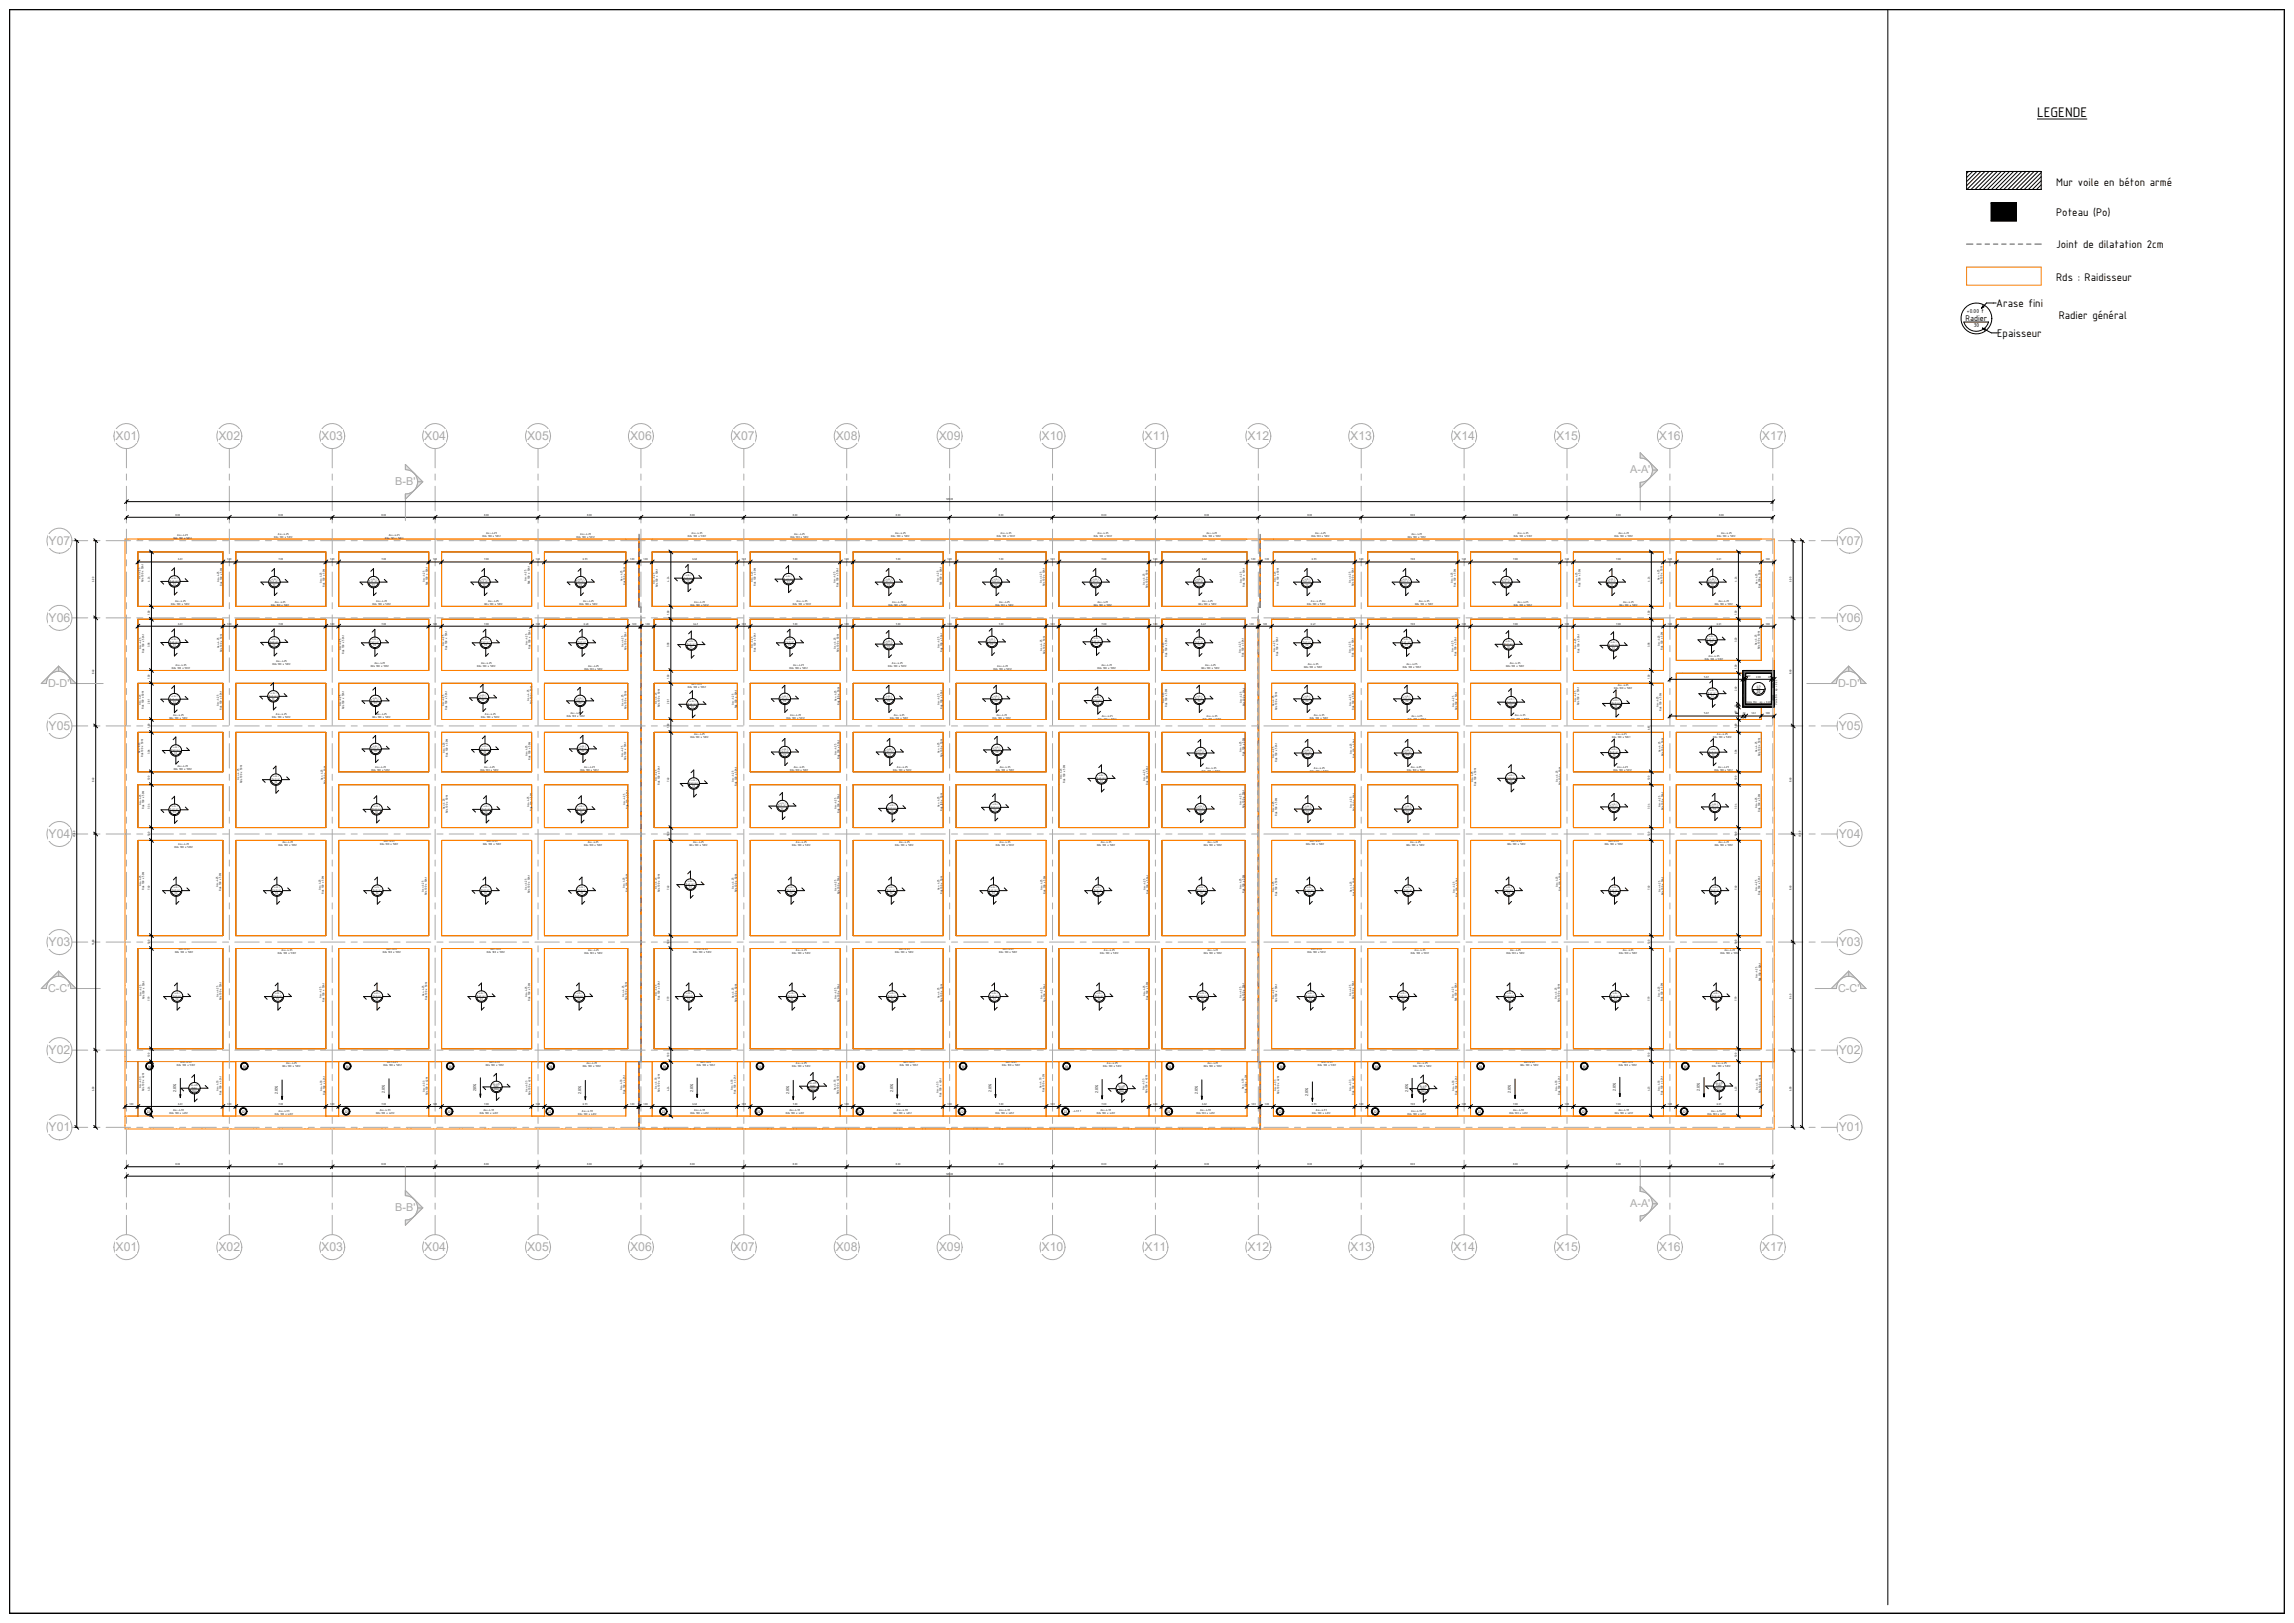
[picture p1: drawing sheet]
<svg xmlns="http://www.w3.org/2000/svg" width="1189mm" height="841mm" viewBox="0 0 1189 841" stroke-linecap="round" stroke-linejoin="round" font-family="sans-serif">
<defs><g id="words">
<text font-size="7.8" x="1056" y="61">LEGENDE</text>
<g font-size="6.3" fill="#aaa">
<text x="60" y="228">X01</text>
<text x="113" y="228">X02</text>
<text x="167" y="228">X03</text>
<text x="220" y="228">X04</text>
<text x="273" y="228">X05</text>
<text x="327" y="228">X06</text>
<text x="380" y="228">X07</text>
<text x="433" y="228">X08</text>
<text x="487" y="228">X09</text>
<text x="540" y="228">X10</text>
<text x="593" y="228">X11</text>
<text x="647" y="228">X12</text>
<text x="700" y="228">X13</text>
<text x="753" y="228">X14</text>
<text x="807" y="228">X15</text>
<text x="860" y="228">X16</text>
<text x="913" y="228">X17</text>
<text x="25" y="282">Y07</text>
<text x="953" y="282">Y07</text>
<text x="25" y="322">Y06</text>
<text x="953" y="322">Y06</text>
<text x="25" y="378">Y05</text>
<text x="953" y="378">Y05</text>
<text x="25" y="434">Y04</text>
<text x="953" y="434">Y04</text>
<text x="25" y="490">Y03</text>
<text x="953" y="490">Y03</text>
<text x="25" y="546">Y02</text>
<text x="953" y="546">Y02</text>
<text x="25" y="586">Y01</text>
<text x="953" y="586">Y01</text>
<text x="60" y="648">X01</text>
<text x="113" y="648">X02</text>
<text x="167" y="648">X03</text>
<text x="220" y="648">X04</text>
<text x="273" y="648">X05</text>
<text x="327" y="648">X06</text>
<text x="380" y="648">X07</text>
<text x="433" y="648">X08</text>
<text x="487" y="648">X09</text>
<text x="540" y="648">X10</text>
<text x="593" y="648">X11</text>
<text x="647" y="648">X12</text>
<text x="700" y="648">X13</text>
<text x="753" y="648">X14</text>
<text x="807" y="648">X15</text>
<text x="860" y="648">X16</text>
<text x="913" y="648">X17</text>
</g>
<g font-size="6.2">
<text x="1066" y="96">Mur voile en béton armé</text>
<text x="1066" y="112">Poteau (Po)</text>
<text x="1066" y="128">Joint de dilatation 2cm</text>
<text x="1066" y="146">Rds : Raidisseur</text>
<text x="1035" y="159">Arase fini</text>
<text x="1067" y="165">Radier général</text>
<text x="1035" y="175">Epaisseur</text>
</g>
<g font-size="5.6" fill="#aaa">
<text x="845" y="245">A-A'</text>
<text x="205" y="251">B-B'</text>
<text x="25" y="356">D-D'</text>
<text x="953" y="356">D-D'</text>
<text x="25" y="514">C-C'</text>
<text x="953" y="514">C-C'</text>
<text x="205" y="627">B-B'</text>
<text x="845" y="625">A-A'</text>
</g>
<text font-size="4.6" x="1019" y="166">Radier</text>
<g font-size="3.2">
<text x="1019" y="162">+0.00 f</text>
<text x="1023" y="170">30</text>
</g>
<g font-size="2.3">
<text x="910" y="359">20</text>
<text x="91" y="566" transform="rotate(-90 91 566)">2.0%</text>
<text x="144" y="567" transform="rotate(-90 144 567)">2.0%</text>
<text x="200" y="566" transform="rotate(-90 200 566)">2.0%</text>
<text x="247" y="566" transform="rotate(-90 247 566)">2.0%</text>
<text x="301" y="567" transform="rotate(-90 301 567)">2.0%</text>
<text x="359" y="566" transform="rotate(-90 359 566)">2.0%</text>
<text x="409" y="567" transform="rotate(-90 409 567)">2.0%</text>
<text x="463" y="566" transform="rotate(-90 463 566)">2.0%</text>
<text x="514" y="566" transform="rotate(-90 514 566)">2.0%</text>
<text x="569" y="566" transform="rotate(-90 569 566)">2.0%</text>
<text x="621" y="567" transform="rotate(-90 621 567)">2.0%</text>
<text x="678" y="568" transform="rotate(-90 678 568)">2.0%</text>
<text x="730" y="566" transform="rotate(-90 730 566)">2.0%</text>
<text x="783" y="566" transform="rotate(-90 783 566)">2.0%</text>
<text x="837" y="565" transform="rotate(-90 837 565)">2.0%</text>
<text x="881" y="565" transform="rotate(-90 881 565)">2.0%</text>
</g>
<g font-size="1.9">
<text x="77" y="553">30</text>
<text x="126" y="553">30</text>
<text x="179" y="553">30</text>
<text x="232" y="553">30</text>
<text x="285" y="553">30</text>
<text x="344" y="553">30</text>
<text x="393" y="553">30</text>
<text x="445" y="553">30</text>
<text x="498" y="553">30</text>
<text x="552" y="553">30</text>
<text x="606" y="553">30</text>
<text x="663" y="553">30</text>
<text x="712" y="553">30</text>
<text x="767" y="553">30</text>
<text x="820" y="553">30</text>
<text x="873" y="553">30</text>
<text x="76" y="577">22</text>
<text x="125" y="577">22</text>
<text x="179" y="577">22</text>
<text x="232" y="577">22</text>
<text x="284" y="577">22</text>
<text x="343" y="577">22</text>
<text x="392" y="577">22</text>
<text x="445" y="577">22</text>
<text x="498" y="577">22</text>
<text x="551" y="577">22</text>
<text x="605" y="577">22</text>
<text x="663" y="577">22</text>
<text x="712" y="577">22</text>
<text x="766" y="577">22</text>
<text x="820" y="577">22</text>
<text x="872" y="577">22</text>
</g>
<g font-size="1.6">
<text x="490" y="259">128.00</text>
<text x="91" y="267">8.00</text>
<text x="144" y="267">8.00</text>
<text x="198" y="267">8.00</text>
<text x="251" y="267">8.00</text>
<text x="304" y="267">8.00</text>
<text x="358" y="267">8.00</text>
<text x="411" y="267">8.00</text>
<text x="464" y="267">8.00</text>
<text x="518" y="267">8.00</text>
<text x="571" y="267">8.00</text>
<text x="624" y="267">8.00</text>
<text x="678" y="267">8.00</text>
<text x="731" y="267">8.00</text>
<text x="784" y="267">8.00</text>
<text x="838" y="267">8.00</text>
<text x="891" y="267">8.00</text>
<text x="90" y="279">Rds 100 x 50ht</text>
<text x="92" y="278">As=-4.25</text>
<text x="142" y="279">Rds 100 x 50ht</text>
<text x="144" y="277">As=-4.25</text>
<text x="200" y="279">Rds 100 x 50ht</text>
<text x="202" y="278">As=-4.25</text>
<text x="250" y="278">Rds 100 x 50ht</text>
<text x="252" y="277">As=-4.25</text>
<text x="299" y="279">Rds 100 x 50ht</text>
<text x="301" y="277">As=-4.25</text>
<text x="357" y="278">Rds 100 x 50ht</text>
<text x="358" y="277">As=-4.25</text>
<text x="410" y="279">Rds 100 x 50ht</text>
<text x="412" y="277">As=-4.25</text>
<text x="462" y="278">Rds 100 x 50ht</text>
<text x="464" y="277">As=-4.25</text>
<text x="517" y="278">Rds 100 x 50ht</text>
<text x="519" y="277">As=-4.25</text>
<text x="567" y="278">Rds 100 x 50ht</text>
<text x="569" y="277">As=-4.25</text>
<text x="623" y="278">Rds 100 x 50ht</text>
<text x="625" y="277">As=-4.25</text>
<text x="680" y="278">Rds 100 x 50ht</text>
<text x="682" y="277">As=-4.25</text>
<text x="730" y="279">Rds 100 x 50ht</text>
<text x="732" y="277">As=-4.25</text>
<text x="785" y="278">Rds 100 x 50ht</text>
<text x="787" y="277">As=-4.25</text>
<text x="837" y="278">Rds 100 x 50ht</text>
<text x="839" y="277">As=-4.25</text>
<text x="890" y="278">Rds 100 x 50ht</text>
<text x="892" y="277">As=-4.25</text>
<text x="92" y="290">6.61</text>
<text x="118" y="290">1.00</text>
<text x="144" y="290">7.00</text>
<text x="171" y="290">1.00</text>
<text x="198" y="290">7.00</text>
<text x="224" y="290">1.00</text>
<text x="251" y="290">7.00</text>
<text x="278" y="290">1.00</text>
<text x="302" y="290">6.33</text>
<text x="327" y="290">1.00</text>
<text x="334" y="290">1.00</text>
<text x="359" y="290">6.62</text>
<text x="384" y="290">1.00</text>
<text x="411" y="290">7.00</text>
<text x="438" y="290">1.00</text>
<text x="464" y="290">7.00</text>
<text x="491" y="290">1.00</text>
<text x="518" y="290">7.00</text>
<text x="544" y="290">1.00</text>
<text x="571" y="290">7.00</text>
<text x="598" y="290">1.00</text>
<text x="623" y="290">6.62</text>
<text x="649" y="290">1.00</text>
<text x="656" y="290">1.00</text>
<text x="680" y="290">6.33</text>
<text x="704" y="290">1.00</text>
<text x="731" y="290">7.00</text>
<text x="758" y="290">1.00</text>
<text x="784" y="290">7.00</text>
<text x="811" y="290">1.00</text>
<text x="838" y="290">7.00</text>
<text x="864" y="290">1.00</text>
<text x="890" y="290">6.61</text>
<text x="915" y="290">1.00</text>
<text x="73" y="300" transform="rotate(-90 73 300)">As=-4.25</text>
<text x="354" y="300">Radier</text>
<text x="49" y="301" transform="rotate(-90 49 301)">6.00</text>
<text x="74" y="302" transform="rotate(-90 74 302)">Rds 100 x 50ht</text>
<text x="78" y="301" transform="rotate(-90 78 301)">4.24</text>
<text x="88" y="301">Radier</text>
<text x="90" y="303">30</text>
<text x="114" y="302" transform="rotate(-90 114 302)">As=-4.25</text>
<text x="115" y="304" transform="rotate(-90 115 304)">Rds 100 x 50ht</text>
<text x="140" y="302">Radier</text>
<text x="141" y="303">30</text>
<text x="167" y="302" transform="rotate(-90 167 302)">As=-4.25</text>
<text x="168" y="304" transform="rotate(-90 168 304)">Rds 100 x 50ht</text>
<text x="191" y="302">Radier</text>
<text x="193" y="303">30</text>
<text x="220" y="301" transform="rotate(-90 220 301)">As=-4.25</text>
<text x="222" y="303" transform="rotate(-90 222 303)">Rds 100 x 50ht</text>
<text x="249" y="302">Radier</text>
<text x="250" y="303">30</text>
<text x="273" y="301" transform="rotate(-90 273 301)">As=-4.25</text>
<text x="275" y="303" transform="rotate(-90 275 303)">Rds 100 x 50ht</text>
<text x="299" y="302">Radier</text>
<text x="300" y="303">30</text>
<text x="323" y="301" transform="rotate(-90 323 301)">As=-4.25</text>
<text x="324" y="303" transform="rotate(-90 324 303)">Rds 100 x 50ht</text>
<text x="339" y="302" transform="rotate(-90 339 302)">As=-4.25</text>
<text x="341" y="304" transform="rotate(-90 341 304)">Rds 100 x 50ht</text>
<text x="347" y="301" transform="rotate(-90 347 301)">4.24</text>
<text x="356" y="301">30</text>
<text x="390" y="302" transform="rotate(-90 390 302)">As=-4.25</text>
<text x="392" y="304" transform="rotate(-90 392 304)">Rds 100 x 50ht</text>
<text x="406" y="300">Radier</text>
<text x="408" y="302">30</text>
<text x="433" y="302" transform="rotate(-90 433 302)">As=-4.25</text>
<text x="435" y="304" transform="rotate(-90 435 304)">Rds 100 x 50ht</text>
<text x="458" y="302">Radier</text>
<text x="460" y="303">30</text>
<text x="487" y="301" transform="rotate(-90 487 301)">As=-4.25</text>
<text x="488" y="303" transform="rotate(-90 488 303)">Rds 100 x 50ht</text>
<text x="514" y="302">Radier</text>
<text x="515" y="303">30</text>
<text x="540" y="302" transform="rotate(-90 540 302)">As=-4.25</text>
<text x="542" y="304" transform="rotate(-90 542 304)">Rds 100 x 50ht</text>
<text x="566" y="302">Radier</text>
<text x="567" y="303">30</text>
<text x="593" y="303" transform="rotate(-90 593 303)">As=-4.25</text>
<text x="595" y="305" transform="rotate(-90 595 305)">Rds 100 x 50ht</text>
<text x="619" y="302">Radier</text>
<text x="621" y="303">30</text>
<text x="644" y="302" transform="rotate(-90 644 302)">As=-4.25</text>
<text x="645" y="304" transform="rotate(-90 645 304)">Rds 100 x 50ht</text>
<text x="661" y="302" transform="rotate(-90 661 302)">As=-4.25</text>
<text x="663" y="304" transform="rotate(-90 663 304)">Rds 100 x 50ht</text>
<text x="675" y="302">Radier</text>
<text x="677" y="303">30</text>
<text x="700" y="302" transform="rotate(-90 700 302)">As=-4.25</text>
<text x="702" y="304" transform="rotate(-90 702 304)">Rds 100 x 50ht</text>
<text x="726" y="302">Radier</text>
<text x="728" y="303">30</text>
<text x="753" y="302" transform="rotate(-90 753 302)">As=-4.25</text>
<text x="755" y="304" transform="rotate(-90 755 304)">Rds 100 x 50ht</text>
<text x="778" y="302">Radier</text>
<text x="780" y="303">30</text>
<text x="818" y="302" transform="rotate(-90 818 302)">As=-4.25</text>
<text x="819" y="304" transform="rotate(-90 819 304)">Rds 100 x 50ht</text>
<text x="833" y="302">Radier</text>
<text x="835" y="303">30</text>
<text x="855" y="301" transform="rotate(-90 855 301)">4.24</text>
<text x="860" y="301" transform="rotate(-90 860 301)">As=-4.25</text>
<text x="862" y="303" transform="rotate(-90 862 303)">Rds 100 x 50ht</text>
<text x="885" y="302">Radier</text>
<text x="887" y="303">30</text>
<text x="900" y="301" transform="rotate(-90 900 301)">4.24</text>
<text x="911" y="303" transform="rotate(-90 911 303)">As=-4.25</text>
<text x="912" y="305" transform="rotate(-90 912 305)">Rds 100 x 50ht</text>
<text x="929" y="301" transform="rotate(-90 929 301)">6.00</text>
<text x="735" y="312">As=-4.25</text>
<text x="89" y="314">Rds 100 x 50ht</text>
<text x="91" y="312">As=-4.25</text>
<text x="141" y="314">Rds 100 x 50ht</text>
<text x="142" y="312">As=-4.25</text>
<text x="193" y="314">Rds 100 x 50ht</text>
<text x="195" y="312">As=-4.25</text>
<text x="251" y="314">Rds 100 x 50ht</text>
<text x="253" y="312">As=-4.25</text>
<text x="300" y="314">Rds 100 x 50ht</text>
<text x="302" y="312">As=-4.25</text>
<text x="358" y="314">Rds 100 x 50ht</text>
<text x="360" y="312">As=-4.25</text>
<text x="411" y="314">Rds 100 x 50ht</text>
<text x="413" y="312">As=-4.25</text>
<text x="461" y="314">Rds 100 x 50ht</text>
<text x="462" y="312">As=-4.25</text>
<text x="516" y="314">Rds 100 x 50ht</text>
<text x="518" y="312">As=-4.25</text>
<text x="567" y="314">Rds 100 x 50ht</text>
<text x="569" y="313">As=-4.25</text>
<text x="621" y="314">Rds 100 x 50ht</text>
<text x="623" y="312">As=-4.25</text>
<text x="678" y="314">Rds 100 x 50ht</text>
<text x="679" y="312">As=-4.25</text>
<text x="733" y="313">Rds 100 x 50ht</text>
<text x="785" y="314">Rds 100 x 50ht</text>
<text x="787" y="312">As=-4.25</text>
<text x="839" y="314">Rds 100 x 50ht</text>
<text x="841" y="312">As=-4.25</text>
<text x="889" y="314">Rds 100 x 50ht</text>
<text x="891" y="312">As=-4.25</text>
<text x="78" y="319" transform="rotate(-90 78 319)">1.00</text>
<text x="92" y="324">6.61</text>
<text x="118" y="324">1.00</text>
<text x="144" y="324">7.00</text>
<text x="171" y="324">1.00</text>
<text x="198" y="324">7.00</text>
<text x="224" y="324">1.00</text>
<text x="251" y="324">7.00</text>
<text x="278" y="324">1.00</text>
<text x="303" y="324">6.48</text>
<text x="328" y="324">1.00</text>
<text x="335" y="324">1.00</text>
<text x="347" y="319" transform="rotate(-90 347 319)">1.00</text>
<text x="359" y="324">6.47</text>
<text x="384" y="324">1.00</text>
<text x="411" y="324">7.00</text>
<text x="438" y="324">1.00</text>
<text x="464" y="324">7.00</text>
<text x="491" y="324">1.00</text>
<text x="518" y="324">7.00</text>
<text x="544" y="324">1.00</text>
<text x="571" y="324">7.00</text>
<text x="598" y="324">1.00</text>
<text x="623" y="324">6.47</text>
<text x="648" y="324">1.00</text>
<text x="655" y="324">1.00</text>
<text x="679" y="324">6.47</text>
<text x="704" y="324">1.00</text>
<text x="731" y="324">7.00</text>
<text x="758" y="324">1.00</text>
<text x="784" y="324">7.00</text>
<text x="811" y="324">1.00</text>
<text x="838" y="324">7.00</text>
<text x="855" y="319" transform="rotate(-90 855 319)">1.00</text>
<text x="864" y="324">1.00</text>
<text x="890" y="324">6.61</text>
<text x="900" y="319" transform="rotate(-90 900 319)">1.00</text>
<text x="915" y="324">1.00</text>
<text x="78" y="335" transform="rotate(-90 78 335)">3.98</text>
<text x="88" y="333">Radier</text>
<text x="90" y="335">30</text>
<text x="140" y="333">Radier</text>
<text x="141" y="335">30</text>
<text x="192" y="333">Radier</text>
<text x="193" y="335">30</text>
<text x="230" y="335" transform="rotate(-90 230 335)">As=-4.25</text>
<text x="249" y="333">Radier</text>
<text x="251" y="335">30</text>
<text x="273" y="334" transform="rotate(-90 273 334)">As=-4.25</text>
<text x="299" y="333">Radier</text>
<text x="301" y="335">30</text>
<text x="323" y="335" transform="rotate(-90 323 335)">As=-4.25</text>
<text x="347" y="335" transform="rotate(-90 347 335)">3.98</text>
<text x="356" y="334">Radier</text>
<text x="358" y="336">30</text>
<text x="390" y="336" transform="rotate(-90 390 336)">As=-4.25</text>
<text x="407" y="333">Radier</text>
<text x="409" y="335">30</text>
<text x="458" y="334">Radier</text>
<text x="460" y="336">30</text>
<text x="487" y="336" transform="rotate(-90 487 336)">As=-4.25</text>
<text x="512" y="333">Radier</text>
<text x="513" y="334">30</text>
<text x="566" y="333">Radier</text>
<text x="568" y="334">30</text>
<text x="619" y="333">Radier</text>
<text x="621" y="335">30</text>
<text x="675" y="333">Radier</text>
<text x="677" y="335">30</text>
<text x="727" y="333">Radier</text>
<text x="728" y="335">30</text>
<text x="780" y="334">Radier</text>
<text x="781" y="336">30</text>
<text x="834" y="335">Radier</text>
<text x="855" y="335" transform="rotate(-90 855 335)">3.98</text>
<text x="860" y="335" transform="rotate(-90 860 335)">As=-4.25</text>
<text x="885" y="332">Radier</text>
<text x="886" y="333">30</text>
<text x="900" y="333" transform="rotate(-90 900 333)">3.20</text>
<text x="911" y="334" transform="rotate(-90 911 334)">As=-4.25</text>
<text x="73" y="336" transform="rotate(-90 73 336)">As=-4.25</text>
<text x="75" y="338" transform="rotate(-90 75 338)">Rds 100 x 50ht</text>
<text x="114" y="336" transform="rotate(-90 114 336)">As=-4.25</text>
<text x="115" y="338" transform="rotate(-90 115 338)">Rds 100 x 50ht</text>
<text x="177" y="337" transform="rotate(-90 177 337)">As=-4.25</text>
<text x="178" y="339" transform="rotate(-90 178 339)">Rds 100 x 50ht</text>
<text x="232" y="337" transform="rotate(-90 232 337)">Rds 100 x 50ht</text>
<text x="275" y="336" transform="rotate(-90 275 336)">Rds 100 x 50ht</text>
<text x="325" y="337" transform="rotate(-90 325 337)">Rds 100 x 50ht</text>
<text x="392" y="338" transform="rotate(-90 392 338)">Rds 100 x 50ht</text>
<text x="433" y="336" transform="rotate(-90 433 336)">As=-4.25</text>
<text x="435" y="338" transform="rotate(-90 435 338)">Rds 100 x 50ht</text>
<text x="489" y="338" transform="rotate(-90 489 338)">Rds 100 x 50ht</text>
<text x="540" y="337" transform="rotate(-90 540 337)">As=-4.25</text>
<text x="542" y="339" transform="rotate(-90 542 339)">Rds 100 x 50ht</text>
<text x="603" y="338" transform="rotate(-90 603 338)">As=-4.25</text>
<text x="605" y="340" transform="rotate(-90 605 340)">Rds 100 x 50ht</text>
<text x="643" y="338" transform="rotate(-90 643 338)">As=-4.25</text>
<text x="645" y="340" transform="rotate(-90 645 340)">Rds 100 x 50ht</text>
<text x="661" y="338" transform="rotate(-90 661 338)">As=-4.25</text>
<text x="662" y="340" transform="rotate(-90 662 340)">Rds 100 x 50ht</text>
<text x="700" y="338" transform="rotate(-90 700 338)">As=-4.25</text>
<text x="702" y="340" transform="rotate(-90 702 340)">Rds 100 x 50ht</text>
<text x="753" y="338" transform="rotate(-90 753 338)">As=-4.25</text>
<text x="755" y="340" transform="rotate(-90 755 340)">Rds 100 x 50ht</text>
<text x="817" y="336" transform="rotate(-90 817 336)">As=-4.25</text>
<text x="819" y="338" transform="rotate(-90 819 338)">Rds 100 x 50ht</text>
<text x="836" y="336">30</text>
<text x="862" y="337" transform="rotate(-90 862 337)">Rds 100 x 50ht</text>
<text x="884" y="342">Rds 100 x 50ht</text>
<text x="886" y="340">As=-4.25</text>
<text x="912" y="336" transform="rotate(-90 912 336)">Rds 100 x 50ht</text>
<text x="89" y="347">Rds 100 x 50ht</text>
<text x="91" y="345">As=-4.25</text>
<text x="141" y="345">Rds 100 x 50ht</text>
<text x="143" y="343">As=-4.25</text>
<text x="192" y="346">Rds 100 x 50ht</text>
<text x="194" y="344">As=-4.25</text>
<text x="247" y="346">Rds 100 x 50ht</text>
<text x="249" y="344">As=-4.25</text>
<text x="303" y="347">Rds 100 x 50ht</text>
<text x="305" y="345">As=-4.25</text>
<text x="409" y="347">Rds 100 x 50ht</text>
<text x="411" y="345">As=-4.25</text>
<text x="460" y="346">Rds 100 x 50ht</text>
<text x="462" y="344">As=-4.25</text>
<text x="515" y="347">Rds 100 x 50ht</text>
<text x="517" y="346">As=-4.25</text>
<text x="569" y="347">Rds 100 x 50ht</text>
<text x="571" y="345">As=-4.25</text>
<text x="623" y="347">Rds 100 x 50ht</text>
<text x="625" y="345">As=-4.25</text>
<text x="676" y="346">Rds 100 x 50ht</text>
<text x="678" y="345">As=-4.25</text>
<text x="727" y="346">Rds 100 x 50ht</text>
<text x="729" y="344">As=-4.25</text>
<text x="781" y="346">Rds 100 x 50ht</text>
<text x="783" y="344">As=-4.25</text>
<text x="900" y="347" transform="rotate(-90 900 347)">1.00</text>
<text x="49" y="349" transform="rotate(-90 49 349)">8.40</text>
<text x="78" y="352" transform="rotate(-90 78 352)">1.00</text>
<text x="347" y="352" transform="rotate(-90 347 352)">1.00</text>
<text x="855" y="352" transform="rotate(-90 855 352)">1.00</text>
<text x="883" y="351">5.67</text>
<text x="906" y="351">22</text>
<text x="910" y="351">2.00</text>
<text x="916" y="351">22</text>
<text x="929" y="349" transform="rotate(-90 929 349)">8.40</text>
<text x="357" y="357">Rds 100 x 50ht</text>
<text x="358" y="355">As=-4.25</text>
<text x="837" y="357">Rds 100 x 50ht</text>
<text x="839" y="355">As=-4.25</text>
<text x="885" y="360">Radier</text>
<text x="900" y="358" transform="rotate(-90 900 358)">2.40</text>
<text x="911" y="357">fini</text>
<text x="73" y="365" transform="rotate(-90 73 365)">As=-4.25</text>
<text x="78" y="365" transform="rotate(-90 78 365)">2.81</text>
<text x="88" y="362">Radier</text>
<text x="90" y="364">30</text>
<text x="113" y="366" transform="rotate(-90 113 366)">As=-4.25</text>
<text x="139" y="361">Radier</text>
<text x="141" y="363">30</text>
<text x="177" y="366" transform="rotate(-90 177 366)">As=-4.25</text>
<text x="192" y="363">Radier</text>
<text x="194" y="365">30</text>
<text x="230" y="366" transform="rotate(-90 230 366)">As=-4.25</text>
<text x="248" y="362">Radier</text>
<text x="250" y="363">30</text>
<text x="274" y="363" transform="rotate(-90 274 363)">As=-4.25</text>
<text x="276" y="365" transform="rotate(-90 276 365)">Rds 100 x 50ht</text>
<text x="298" y="363">Radier</text>
<text x="300" y="365">30</text>
<text x="323" y="366" transform="rotate(-90 323 366)">As=-4.25</text>
<text x="340" y="365" transform="rotate(-90 340 365)">As=-4.25</text>
<text x="347" y="365" transform="rotate(-90 347 365)">2.81</text>
<text x="357" y="365">Radier</text>
<text x="380" y="365" transform="rotate(-90 380 365)">As=-4.25</text>
<text x="404" y="362">Radier</text>
<text x="406" y="364">30</text>
<text x="434" y="363" transform="rotate(-90 434 363)">As=-4.25</text>
<text x="435" y="365" transform="rotate(-90 435 365)">Rds 100 x 50ht</text>
<text x="458" y="362">Radier</text>
<text x="460" y="364">30</text>
<text x="487" y="365" transform="rotate(-90 487 365)">As=-4.25</text>
<text x="514" y="362">Radier</text>
<text x="516" y="364">30</text>
<text x="567" y="363">Radier</text>
<text x="568" y="365">30</text>
<text x="603" y="364" transform="rotate(-90 603 364)">As=-4.25</text>
<text x="619" y="362">Radier</text>
<text x="621" y="364">30</text>
<text x="644" y="364" transform="rotate(-90 644 364)">As=-4.25</text>
<text x="675" y="362">Radier</text>
<text x="677" y="364">30</text>
<text x="700" y="366" transform="rotate(-90 700 366)">As=-4.25</text>
<text x="727" y="362">Radier</text>
<text x="728" y="364">30</text>
<text x="781" y="364">Radier</text>
<text x="782" y="366">30</text>
<text x="817" y="364" transform="rotate(-90 817 364)">As=-4.25</text>
<text x="818" y="366" transform="rotate(-90 818 366)">Rds 100 x 50ht</text>
<text x="835" y="365">Radier</text>
<text x="887" y="361">30</text>
<text x="905" y="364">Voile BA : ep = 0.22</text>
<text x="921" y="365" transform="rotate(-90 921 365)">Voile BA : ep = 0.22</text>
<text x="75" y="367" transform="rotate(-90 75 367)">Rds 100 x 50ht</text>
<text x="90" y="371">As=-4.25</text>
<text x="115" y="368" transform="rotate(-90 115 368)">Rds 100 x 50ht</text>
<text x="141" y="372">Rds 100 x 50ht</text>
<text x="143" y="370">As=-4.25</text>
<text x="178" y="368" transform="rotate(-90 178 368)">Rds 100 x 50ht</text>
<text x="195" y="371">As=-4.25</text>
<text x="232" y="368" transform="rotate(-90 232 368)">Rds 100 x 50ht</text>
<text x="251" y="371">As=-4.25</text>
<text x="294" y="371">Rds 100 x 50ht</text>
<text x="296" y="370">As=-4.25</text>
<text x="325" y="368" transform="rotate(-90 325 368)">Rds 100 x 50ht</text>
<text x="342" y="366" transform="rotate(-90 342 366)">Rds 100 x 50ht</text>
<text x="358" y="367">30</text>
<text x="382" y="367" transform="rotate(-90 382 367)">Rds 100 x 50ht</text>
<text x="410" y="371">As=-4.25</text>
<text x="463" y="371">As=-4.25</text>
<text x="489" y="367" transform="rotate(-90 489 367)">Rds 100 x 50ht</text>
<text x="516" y="371">As=-4.25</text>
<text x="571" y="371">As=-4.25</text>
<text x="605" y="366" transform="rotate(-90 605 366)">Rds 100 x 50ht</text>
<text x="625" y="371">As=-4.25</text>
<text x="645" y="366" transform="rotate(-90 645 366)">Rds 100 x 50ht</text>
<text x="660" y="366" transform="rotate(-90 660 366)">As=-4.25</text>
<text x="662" y="368" transform="rotate(-90 662 368)">Rds 100 x 50ht</text>
<text x="681" y="371">As=-4.25</text>
<text x="702" y="368" transform="rotate(-90 702 368)">Rds 100 x 50ht</text>
<text x="732" y="372">As=-4.25</text>
<text x="754" y="366" transform="rotate(-90 754 366)">As=-4.25</text>
<text x="755" y="368" transform="rotate(-90 755 368)">Rds 100 x 50ht</text>
<text x="785" y="371">As=-4.25</text>
<text x="837" y="366">30</text>
<text x="860" y="366" transform="rotate(-90 860 366)">As=-4.25</text>
<text x="861" y="368" transform="rotate(-90 861 368)">Rds 100 x 50ht</text>
<text x="883" y="370">5.67</text>
<text x="900" y="370" transform="rotate(-90 900 370)">97</text>
<text x="900" y="366" transform="rotate(-90 900 366)">22</text>
<text x="903" y="370">22</text>
<text x="908" y="370">1.22</text>
<text x="915" y="370">1.00</text>
<text x="78" y="377" transform="rotate(-90 78 377)">1.00</text>
<text x="88" y="372">Rds 100 x 50ht</text>
<text x="193" y="372">Rds 100 x 50ht</text>
<text x="249" y="372">Rds 100 x 50ht</text>
<text x="347" y="377" transform="rotate(-90 347 377)">1.00</text>
<text x="408" y="372">Rds 100 x 50ht</text>
<text x="461" y="373">Rds 100 x 50ht</text>
<text x="515" y="373">Rds 100 x 50ht</text>
<text x="569" y="373">Rds 100 x 50ht</text>
<text x="624" y="373">Rds 100 x 50ht</text>
<text x="679" y="373">Rds 100 x 50ht</text>
<text x="730" y="373">Rds 100 x 50ht</text>
<text x="783" y="373">Rds 100 x 50ht</text>
<text x="900" y="377" transform="rotate(-90 900 377)">1.00</text>
<text x="358" y="382">Rds 100 x 50ht</text>
<text x="360" y="381">As=-4.25</text>
<text x="836" y="382">Rds 100 x 50ht</text>
<text x="838" y="381">As=-4.25</text>
<text x="855" y="378" transform="rotate(-90 855 378)">6.87</text>
<text x="888" y="382">Rds 100 x 50ht</text>
<text x="890" y="381">As=-4.25</text>
<text x="89" y="389">Radier</text>
<text x="192" y="388">Radier</text>
<text x="194" y="390">30</text>
<text x="249" y="389">Radier</text>
<text x="300" y="388">Radier</text>
<text x="301" y="390">30</text>
<text x="404" y="390">Radier</text>
<text x="459" y="390">Radier</text>
<text x="514" y="389">Radier</text>
<text x="643" y="390" transform="rotate(-90 643 390)">As=-4.25</text>
<text x="861" y="390" transform="rotate(-90 861 390)">As=-4.25</text>
<text x="886" y="390">Radier</text>
<text x="911" y="390" transform="rotate(-90 911 390)">As=-4.25</text>
<text x="73" y="390" transform="rotate(-90 73 390)">As=-4.25</text>
<text x="74" y="392" transform="rotate(-90 74 392)">Rds 100 x 50ht</text>
<text x="78" y="391" transform="rotate(-90 78 391)">3.06</text>
<text x="90" y="391">30</text>
<text x="231" y="390" transform="rotate(-90 231 390)">As=-4.25</text>
<text x="232" y="392" transform="rotate(-90 232 392)">Rds 100 x 50ht</text>
<text x="251" y="390">30</text>
<text x="273" y="392" transform="rotate(-90 273 392)">As=-4.25</text>
<text x="275" y="394" transform="rotate(-90 275 394)">Rds 100 x 50ht</text>
<text x="323" y="392" transform="rotate(-90 323 392)">As=-4.25</text>
<text x="324" y="394" transform="rotate(-90 324 394)">Rds 100 x 50ht</text>
<text x="406" y="391">30</text>
<text x="434" y="391" transform="rotate(-90 434 391)">As=-4.25</text>
<text x="435" y="393" transform="rotate(-90 435 393)">Rds 100 x 50ht</text>
<text x="460" y="391">30</text>
<text x="487" y="390" transform="rotate(-90 487 390)">As=-4.25</text>
<text x="489" y="392" transform="rotate(-90 489 392)">Rds 100 x 50ht</text>
<text x="516" y="390">30</text>
<text x="620" y="390">Radier</text>
<text x="621" y="392">30</text>
<text x="645" y="392" transform="rotate(-90 645 392)">Rds 100 x 50ht</text>
<text x="660" y="393" transform="rotate(-90 660 393)">As=-4.25</text>
<text x="662" y="395" transform="rotate(-90 662 395)">Rds 100 x 50ht</text>
<text x="675" y="390">Radier</text>
<text x="677" y="392">30</text>
<text x="701" y="391" transform="rotate(-90 701 391)">As=-4.25</text>
<text x="702" y="393" transform="rotate(-90 702 393)">Rds 100 x 50ht</text>
<text x="727" y="390">Radier</text>
<text x="729" y="392">30</text>
<text x="834" y="390">Radier</text>
<text x="836" y="392">30</text>
<text x="862" y="392" transform="rotate(-90 862 392)">Rds 100 x 50ht</text>
<text x="887" y="392">30</text>
<text x="900" y="391" transform="rotate(-90 900 391)">3.06</text>
<text x="912" y="392" transform="rotate(-90 912 392)">Rds 100 x 50ht</text>
<text x="90" y="399">Rds 100 x 50ht</text>
<text x="92" y="398">As=-4.25</text>
<text x="193" y="399">Rds 100 x 50ht</text>
<text x="195" y="398">As=-4.25</text>
<text x="249" y="399">Rds 100 x 50ht</text>
<text x="251" y="398">As=-4.25</text>
<text x="301" y="399">Rds 100 x 50ht</text>
<text x="303" y="398">As=-4.25</text>
<text x="410" y="400">Rds 100 x 50ht</text>
<text x="411" y="398">As=-4.25</text>
<text x="463" y="400">Rds 100 x 50ht</text>
<text x="465" y="398">As=-4.25</text>
<text x="516" y="400">Rds 100 x 50ht</text>
<text x="518" y="398">As=-4.25</text>
<text x="623" y="400">Rds 100 x 50ht</text>
<text x="625" y="398">As=-4.25</text>
<text x="679" y="400">Rds 100 x 50ht</text>
<text x="681" y="398">As=-4.25</text>
<text x="729" y="399">Rds 100 x 50ht</text>
<text x="731" y="398">As=-4.25</text>
<text x="836" y="400">Rds 100 x 50ht</text>
<text x="838" y="398">As=-4.25</text>
<text x="889" y="399">Rds 100 x 50ht</text>
<text x="891" y="398">As=-4.25</text>
<text x="49" y="405" transform="rotate(-90 49 405)">8.40</text>
<text x="78" y="404" transform="rotate(-90 78 404)">1.00</text>
<text x="124" y="404" transform="rotate(-90 124 404)">As=-4.25</text>
<text x="126" y="406" transform="rotate(-90 126 406)">Rds 100 x 50ht</text>
<text x="141" y="404">Radier</text>
<text x="142" y="406">30</text>
<text x="167" y="404" transform="rotate(-90 167 404)">As=-4.25</text>
<text x="169" y="406" transform="rotate(-90 169 406)">Rds 100 x 50ht</text>
<text x="340" y="405" transform="rotate(-90 340 405)">As=-4.25</text>
<text x="342" y="407" transform="rotate(-90 342 407)">Rds 100 x 50ht</text>
<text x="347" y="405" transform="rotate(-90 347 405)">7.40</text>
<text x="357" y="406">Radier</text>
<text x="359" y="408">30</text>
<text x="380" y="405" transform="rotate(-90 380 405)">As=-4.25</text>
<text x="382" y="407" transform="rotate(-90 382 407)">Rds 100 x 50ht</text>
<text x="550" y="404" transform="rotate(-90 550 404)">As=-4.25</text>
<text x="552" y="406" transform="rotate(-90 552 406)">Rds 100 x 50ht</text>
<text x="569" y="404">Radier</text>
<text x="570" y="405">30</text>
<text x="594" y="405" transform="rotate(-90 594 405)">As=-4.25</text>
<text x="595" y="407" transform="rotate(-90 595 407)">Rds 100 x 50ht</text>
<text x="764" y="405" transform="rotate(-90 764 405)">As=-4.25</text>
<text x="765" y="407" transform="rotate(-90 765 407)">Rds 100 x 50ht</text>
<text x="781" y="403">Radier</text>
<text x="782" y="405">30</text>
<text x="807" y="405" transform="rotate(-90 807 405)">As=-4.25</text>
<text x="809" y="407" transform="rotate(-90 809 407)">Rds 100 x 50ht</text>
<text x="855" y="404" transform="rotate(-90 855 404)">1.00</text>
<text x="900" y="404" transform="rotate(-90 900 404)">1.00</text>
<text x="929" y="405" transform="rotate(-90 929 405)">8.40</text>
<text x="73" y="417" transform="rotate(-90 73 417)">As=-4.25</text>
<text x="75" y="419" transform="rotate(-90 75 419)">Rds 100 x 50ht</text>
<text x="78" y="419" transform="rotate(-90 78 419)">3.34</text>
<text x="88" y="420">Radier</text>
<text x="193" y="420">Radier</text>
<text x="231" y="419" transform="rotate(-90 231 419)">As=-4.25</text>
<text x="250" y="420">Radier</text>
<text x="274" y="418" transform="rotate(-90 274 418)">As=-4.25</text>
<text x="299" y="420">Radier</text>
<text x="324" y="417" transform="rotate(-90 324 417)">As=-4.25</text>
<text x="326" y="419" transform="rotate(-90 326 419)">Rds 100 x 50ht</text>
<text x="403" y="418">Radier</text>
<text x="405" y="419">30</text>
<text x="434" y="419" transform="rotate(-90 434 419)">As=-4.25</text>
<text x="460" y="419">Radier</text>
<text x="487" y="418" transform="rotate(-90 487 418)">As=-4.25</text>
<text x="513" y="419">Radier</text>
<text x="620" y="419">Radier</text>
<text x="643" y="417" transform="rotate(-90 643 417)">As=-4.25</text>
<text x="645" y="419" transform="rotate(-90 645 419)">Rds 100 x 50ht</text>
<text x="676" y="419">Radier</text>
<text x="701" y="419" transform="rotate(-90 701 419)">As=-4.25</text>
<text x="727" y="419">Radier</text>
<text x="834" y="418">Radier</text>
<text x="836" y="420">30</text>
<text x="855" y="419" transform="rotate(-90 855 419)">3.34</text>
<text x="861" y="418" transform="rotate(-90 861 418)">As=-4.25</text>
<text x="862" y="420" transform="rotate(-90 862 420)">Rds 100 x 50ht</text>
<text x="886" y="418">Radier</text>
<text x="888" y="420">30</text>
<text x="900" y="419" transform="rotate(-90 900 419)">3.34</text>
<text x="911" y="419" transform="rotate(-90 911 419)">As=-4.25</text>
<text x="90" y="421">30</text>
<text x="194" y="421">30</text>
<text x="232" y="421" transform="rotate(-90 232 421)">Rds 100 x 50ht</text>
<text x="251" y="421">30</text>
<text x="276" y="420" transform="rotate(-90 276 420)">Rds 100 x 50ht</text>
<text x="300" y="421">30</text>
<text x="435" y="421" transform="rotate(-90 435 421)">Rds 100 x 50ht</text>
<text x="462" y="421">30</text>
<text x="489" y="420" transform="rotate(-90 489 420)">Rds 100 x 50ht</text>
<text x="515" y="420">30</text>
<text x="621" y="421">30</text>
<text x="660" y="421" transform="rotate(-90 660 421)">As=-4.25</text>
<text x="662" y="423" transform="rotate(-90 662 423)">Rds 100 x 50ht</text>
<text x="677" y="421">30</text>
<text x="702" y="420" transform="rotate(-90 702 420)">Rds 100 x 50ht</text>
<text x="729" y="421">30</text>
<text x="912" y="421" transform="rotate(-90 912 421)">Rds 100 x 50ht</text>
<text x="39" y="434" transform="rotate(-90 39 434)">45.60</text>
<text x="78" y="433" transform="rotate(-90 78 433)">1.00</text>
<text x="92" y="438">As=-4.25</text>
<text x="146" y="437">As=-4.25</text>
<text x="199" y="436">As=-4.25</text>
<text x="252" y="436">As=-4.25</text>
<text x="305" y="437">As=-4.25</text>
<text x="347" y="433" transform="rotate(-90 347 433)">1.00</text>
<text x="359" y="437">As=-4.25</text>
<text x="413" y="437">As=-4.25</text>
<text x="466" y="437">As=-4.25</text>
<text x="518" y="437">As=-4.25</text>
<text x="571" y="437">As=-4.25</text>
<text x="626" y="437">As=-4.25</text>
<text x="679" y="436">As=-4.25</text>
<text x="731" y="437">As=-4.25</text>
<text x="783" y="436">As=-4.25</text>
<text x="834" y="436">As=-4.25</text>
<text x="855" y="433" transform="rotate(-90 855 433)">1.00</text>
<text x="891" y="437">As=-4.25</text>
<text x="900" y="433" transform="rotate(-90 900 433)">1.00</text>
<text x="933" y="434" transform="rotate(-90 933 434)">45.60</text>
<text x="91" y="439">Rds 100 x 50ht</text>
<text x="144" y="438">Rds 100 x 50ht</text>
<text x="197" y="438">Rds 100 x 50ht</text>
<text x="250" y="438">Rds 100 x 50ht</text>
<text x="303" y="438">Rds 100 x 50ht</text>
<text x="357" y="438">Rds 100 x 50ht</text>
<text x="411" y="438">Rds 100 x 50ht</text>
<text x="464" y="438">Rds 100 x 50ht</text>
<text x="516" y="438">Rds 100 x 50ht</text>
<text x="569" y="439">Rds 100 x 50ht</text>
<text x="624" y="438">Rds 100 x 50ht</text>
<text x="677" y="438">Rds 100 x 50ht</text>
<text x="729" y="438">Rds 100 x 50ht</text>
<text x="781" y="438">Rds 100 x 50ht</text>
<text x="832" y="438">Rds 100 x 50ht</text>
<text x="889" y="438">Rds 100 x 50ht</text>
<text x="73" y="459" transform="rotate(-90 73 459)">As=-4.25</text>
<text x="75" y="461" transform="rotate(-90 75 461)">Rds 100 x 50ht</text>
<text x="78" y="461" transform="rotate(-90 78 461)">7.40</text>
<text x="89" y="462">Radier</text>
<text x="113" y="460" transform="rotate(-90 113 460)">As=-4.25</text>
<text x="115" y="462" transform="rotate(-90 115 462)">Rds 100 x 50ht</text>
<text x="141" y="462">Radier</text>
<text x="166" y="461" transform="rotate(-90 166 461)">As=-4.25</text>
<text x="193" y="462">Radier</text>
<text x="249" y="462">Radier</text>
<text x="273" y="461" transform="rotate(-90 273 461)">As=-4.25</text>
<text x="299" y="462">Radier</text>
<text x="324" y="460" transform="rotate(-90 324 460)">As=-4.25</text>
<text x="340" y="460" transform="rotate(-90 340 460)">As=-4.25</text>
<text x="347" y="461" transform="rotate(-90 347 461)">7.40</text>
<text x="355" y="459">Radier</text>
<text x="357" y="460">30</text>
<text x="380" y="460" transform="rotate(-90 380 460)">As=-4.25</text>
<text x="408" y="462">Radier</text>
<text x="434" y="462" transform="rotate(-90 434 462)">As=-4.25</text>
<text x="460" y="462">Radier</text>
<text x="487" y="461" transform="rotate(-90 487 461)">As=-4.25</text>
<text x="513" y="462">Radier</text>
<text x="540" y="461" transform="rotate(-90 540 461)">As=-4.25</text>
<text x="567" y="462">Radier</text>
<text x="594" y="461" transform="rotate(-90 594 461)">As=-4.25</text>
<text x="620" y="462">Radier</text>
<text x="643" y="461" transform="rotate(-90 643 461)">As=-4.25</text>
<text x="676" y="462">Radier</text>
<text x="727" y="462">Radier</text>
<text x="780" y="462">Radier</text>
<text x="807" y="460" transform="rotate(-90 807 460)">As=-4.25</text>
<text x="809" y="462" transform="rotate(-90 809 462)">Rds 100 x 50ht</text>
<text x="834" y="462">Radier</text>
<text x="855" y="461" transform="rotate(-90 855 461)">7.40</text>
<text x="887" y="462">Radier</text>
<text x="900" y="461" transform="rotate(-90 900 461)">7.40</text>
<text x="911" y="462" transform="rotate(-90 911 462)">As=-4.25</text>
<text x="929" y="461" transform="rotate(-90 929 461)">8.40</text>
<text x="90" y="463">30</text>
<text x="143" y="463">30</text>
<text x="168" y="463" transform="rotate(-90 168 463)">Rds 100 x 50ht</text>
<text x="195" y="463">30</text>
<text x="220" y="462" transform="rotate(-90 220 462)">As=-4.25</text>
<text x="221" y="464" transform="rotate(-90 221 464)">Rds 100 x 50ht</text>
<text x="251" y="463">30</text>
<text x="275" y="463" transform="rotate(-90 275 463)">Rds 100 x 50ht</text>
<text x="301" y="463">30</text>
<text x="325" y="462" transform="rotate(-90 325 462)">Rds 100 x 50ht</text>
<text x="342" y="462" transform="rotate(-90 342 462)">Rds 100 x 50ht</text>
<text x="382" y="462" transform="rotate(-90 382 462)">Rds 100 x 50ht</text>
<text x="409" y="463">30</text>
<text x="435" y="463" transform="rotate(-90 435 463)">Rds 100 x 50ht</text>
<text x="461" y="463">30</text>
<text x="489" y="463" transform="rotate(-90 489 463)">Rds 100 x 50ht</text>
<text x="514" y="463">30</text>
<text x="542" y="463" transform="rotate(-90 542 463)">Rds 100 x 50ht</text>
<text x="568" y="463">30</text>
<text x="595" y="463" transform="rotate(-90 595 463)">Rds 100 x 50ht</text>
<text x="622" y="463">30</text>
<text x="645" y="463" transform="rotate(-90 645 463)">Rds 100 x 50ht</text>
<text x="660" y="462" transform="rotate(-90 660 462)">As=-4.25</text>
<text x="662" y="464" transform="rotate(-90 662 464)">Rds 100 x 50ht</text>
<text x="678" y="463">30</text>
<text x="701" y="462" transform="rotate(-90 701 462)">As=-4.25</text>
<text x="702" y="464" transform="rotate(-90 702 464)">Rds 100 x 50ht</text>
<text x="729" y="463">30</text>
<text x="754" y="463" transform="rotate(-90 754 463)">As=-4.25</text>
<text x="756" y="465" transform="rotate(-90 756 465)">Rds 100 x 50ht</text>
<text x="781" y="463">30</text>
<text x="836" y="463">30</text>
<text x="861" y="462" transform="rotate(-90 861 462)">As=-4.25</text>
<text x="862" y="464" transform="rotate(-90 862 464)">Rds 100 x 50ht</text>
<text x="888" y="463">30</text>
<text x="912" y="464" transform="rotate(-90 912 464)">Rds 100 x 50ht</text>
<text x="49" y="490" transform="rotate(-90 49 490)">16.80</text>
<text x="78" y="489" transform="rotate(-90 78 489)">1.00</text>
<text x="347" y="489" transform="rotate(-90 347 489)">1.00</text>
<text x="855" y="489" transform="rotate(-90 855 489)">1.00</text>
<text x="900" y="489" transform="rotate(-90 900 489)">1.00</text>
<text x="91" y="494">Rds 100 x 50ht</text>
<text x="93" y="492">As=-4.25</text>
<text x="144" y="494">Rds 100 x 50ht</text>
<text x="146" y="493">As=-4.25</text>
<text x="198" y="494">Rds 100 x 50ht</text>
<text x="200" y="492">As=-4.25</text>
<text x="252" y="494">Rds 100 x 50ht</text>
<text x="254" y="492">As=-4.25</text>
<text x="303" y="494">Rds 100 x 50ht</text>
<text x="305" y="493">As=-4.25</text>
<text x="359" y="494">Rds 100 x 50ht</text>
<text x="361" y="492">As=-4.25</text>
<text x="411" y="494">Rds 100 x 50ht</text>
<text x="413" y="493">As=-4.25</text>
<text x="464" y="494">Rds 100 x 50ht</text>
<text x="466" y="492">As=-4.25</text>
<text x="518" y="494">Rds 100 x 50ht</text>
<text x="520" y="492">As=-4.25</text>
<text x="570" y="494">Rds 100 x 50ht</text>
<text x="572" y="493">As=-4.25</text>
<text x="624" y="494">Rds 100 x 50ht</text>
<text x="626" y="493">As=-4.25</text>
<text x="678" y="494">Rds 100 x 50ht</text>
<text x="680" y="492">As=-4.25</text>
<text x="731" y="494">Rds 100 x 50ht</text>
<text x="733" y="493">As=-4.25</text>
<text x="781" y="494">Rds 100 x 50ht</text>
<text x="783" y="493">As=-4.25</text>
<text x="839" y="494">Rds 100 x 50ht</text>
<text x="841" y="493">As=-4.25</text>
<text x="892" y="494">Rds 100 x 50ht</text>
<text x="894" y="493">As=-4.25</text>
<text x="911" y="507" transform="rotate(-90 911 507)">As=-4.25</text>
<text x="913" y="509" transform="rotate(-90 913 509)">Rds 100 x 50ht</text>
<text x="73" y="516" transform="rotate(-90 73 516)">As=-4.25</text>
<text x="700" y="516" transform="rotate(-90 700 516)">As=-4.25</text>
<text x="75" y="518" transform="rotate(-90 75 518)">Rds 100 x 50ht</text>
<text x="78" y="519" transform="rotate(-90 78 519)">7.79</text>
<text x="89" y="517">Radier</text>
<text x="91" y="518">30</text>
<text x="113" y="516" transform="rotate(-90 113 516)">As=-4.25</text>
<text x="115" y="518" transform="rotate(-90 115 518)">Rds 100 x 50ht</text>
<text x="142" y="517">Radier</text>
<text x="143" y="518">30</text>
<text x="167" y="517" transform="rotate(-90 167 517)">As=-4.25</text>
<text x="168" y="519" transform="rotate(-90 168 519)">Rds 100 x 50ht</text>
<text x="193" y="517">Radier</text>
<text x="195" y="518">30</text>
<text x="220" y="516" transform="rotate(-90 220 516)">As=-4.25</text>
<text x="221" y="518" transform="rotate(-90 221 518)">Rds 100 x 50ht</text>
<text x="247" y="517">Radier</text>
<text x="249" y="518">30</text>
<text x="273" y="517" transform="rotate(-90 273 517)">As=-4.25</text>
<text x="275" y="519" transform="rotate(-90 275 519)">Rds 100 x 50ht</text>
<text x="298" y="517">Radier</text>
<text x="299" y="518">30</text>
<text x="323" y="516" transform="rotate(-90 323 516)">As=-4.25</text>
<text x="325" y="518" transform="rotate(-90 325 518)">Rds 100 x 50ht</text>
<text x="340" y="516" transform="rotate(-90 340 516)">As=-4.25</text>
<text x="342" y="518" transform="rotate(-90 342 518)">Rds 100 x 50ht</text>
<text x="347" y="519" transform="rotate(-90 347 519)">7.79</text>
<text x="355" y="517">Radier</text>
<text x="356" y="518">30</text>
<text x="380" y="517" transform="rotate(-90 380 517)">As=-4.25</text>
<text x="382" y="519" transform="rotate(-90 382 519)">Rds 100 x 50ht</text>
<text x="408" y="517">Radier</text>
<text x="410" y="518">30</text>
<text x="434" y="517" transform="rotate(-90 434 517)">As=-4.25</text>
<text x="435" y="519" transform="rotate(-90 435 519)">Rds 100 x 50ht</text>
<text x="460" y="517">Radier</text>
<text x="462" y="518">30</text>
<text x="487" y="517" transform="rotate(-90 487 517)">As=-4.25</text>
<text x="489" y="519" transform="rotate(-90 489 519)">Rds 100 x 50ht</text>
<text x="513" y="517">Radier</text>
<text x="515" y="518">30</text>
<text x="540" y="518" transform="rotate(-90 540 518)">As=-4.25</text>
<text x="542" y="519" transform="rotate(-90 542 519)">Rds 100 x 50ht</text>
<text x="567" y="517">Radier</text>
<text x="569" y="518">30</text>
<text x="594" y="516" transform="rotate(-90 594 516)">As=-4.25</text>
<text x="595" y="518" transform="rotate(-90 595 518)">Rds 100 x 50ht</text>
<text x="621" y="517">Radier</text>
<text x="623" y="518">30</text>
<text x="643" y="517" transform="rotate(-90 643 517)">As=-4.25</text>
<text x="645" y="519" transform="rotate(-90 645 519)">Rds 100 x 50ht</text>
<text x="660" y="518" transform="rotate(-90 660 518)">As=-4.25</text>
<text x="662" y="519" transform="rotate(-90 662 519)">Rds 100 x 50ht</text>
<text x="677" y="517">Radier</text>
<text x="678" y="518">30</text>
<text x="702" y="518" transform="rotate(-90 702 518)">Rds 100 x 50ht</text>
<text x="725" y="517">Radier</text>
<text x="726" y="518">30</text>
<text x="754" y="517" transform="rotate(-90 754 517)">As=-4.25</text>
<text x="755" y="519" transform="rotate(-90 755 519)">Rds 100 x 50ht</text>
<text x="780" y="517">Radier</text>
<text x="782" y="518">30</text>
<text x="807" y="517" transform="rotate(-90 807 517)">As=-4.25</text>
<text x="809" y="519" transform="rotate(-90 809 519)">Rds 100 x 50ht</text>
<text x="835" y="517">Radier</text>
<text x="836" y="518">30</text>
<text x="855" y="519" transform="rotate(-90 855 519)">7.79</text>
<text x="860" y="517" transform="rotate(-90 860 517)">As=-4.25</text>
<text x="862" y="519" transform="rotate(-90 862 519)">Rds 100 x 50ht</text>
<text x="887" y="517">Radier</text>
<text x="889" y="518">30</text>
<text x="900" y="519" transform="rotate(-90 900 519)">7.79</text>
<text x="929" y="517" transform="rotate(-90 929 517)">8.40</text>
<text x="78" y="548" transform="rotate(-90 78 548)">1.00</text>
<text x="94" y="551">As=-4.25</text>
<text x="148" y="551">As=-4.25</text>
<text x="201" y="551">As=-4.25</text>
<text x="254" y="551">As=-4.25</text>
<text x="304" y="551">As=-4.25</text>
<text x="347" y="548" transform="rotate(-90 347 548)">1.00</text>
<text x="363" y="551">As=-4.25</text>
<text x="413" y="551">As=-4.25</text>
<text x="468" y="551">As=-4.25</text>
<text x="521" y="551">As=-4.25</text>
<text x="574" y="551">As=-4.25</text>
<text x="626" y="551">As=-4.25</text>
<text x="685" y="551">As=-4.25</text>
<text x="734" y="551">As=-4.25</text>
<text x="790" y="551">As=-4.25</text>
<text x="841" y="551">As=-4.25</text>
<text x="855" y="548" transform="rotate(-90 855 548)">1.00</text>
<text x="889" y="551">As=-4.25</text>
<text x="900" y="548" transform="rotate(-90 900 548)">1.00</text>
<text x="92" y="553">Rds 100 x 50ht</text>
<text x="146" y="553">Rds 100 x 50ht</text>
<text x="199" y="553">Rds 100 x 50ht</text>
<text x="252" y="553">Rds 100 x 50ht</text>
<text x="302" y="553">Rds 100 x 50ht</text>
<text x="361" y="553">Rds 100 x 50ht</text>
<text x="411" y="553">Rds 100 x 50ht</text>
<text x="466" y="553">Rds 100 x 50ht</text>
<text x="519" y="553">Rds 100 x 50ht</text>
<text x="572" y="553">Rds 100 x 50ht</text>
<text x="624" y="553">Rds 100 x 50ht</text>
<text x="683" y="553">Rds 100 x 50ht</text>
<text x="733" y="553">Rds 100 x 50ht</text>
<text x="788" y="553">Rds 100 x 50ht</text>
<text x="839" y="553">Rds 100 x 50ht</text>
<text x="887" y="553">Rds 100 x 50ht</text>
<text x="73" y="564" transform="rotate(-90 73 564)">As=-4.33</text>
<text x="99" y="563">As:-4.25</text>
<text x="255" y="562">As:-4.25</text>
<text x="256" y="563">Radier</text>
<text x="420" y="562">As:-4.25</text>
<text x="420" y="563">Radier</text>
<text x="540" y="564" transform="rotate(-90 540 564)">As=-4.33</text>
<text x="580" y="563">As:-4.25</text>
<text x="736" y="563">As:-4.25</text>
<text x="889" y="562">As:-4.25</text>
<text x="890" y="563">Radier</text>
<text x="49" y="565" transform="rotate(-90 49 565)">6.00</text>
<text x="75" y="566" transform="rotate(-90 75 566)">Rds 100 x 42ht</text>
<text x="78" y="566" transform="rotate(-90 78 566)">4.24</text>
<text x="99" y="564">Radier</text>
<text x="99" y="566">22mini</text>
<text x="113" y="565" transform="rotate(-90 113 565)">As=-4.33</text>
<text x="115" y="567" transform="rotate(-90 115 567)">Rds 100 x 42ht</text>
<text x="167" y="565" transform="rotate(-90 167 565)">As=-4.33</text>
<text x="168" y="567" transform="rotate(-90 168 567)">Rds 100 x 42ht</text>
<text x="220" y="566" transform="rotate(-90 220 566)">As=-4.33</text>
<text x="222" y="568" transform="rotate(-90 222 568)">Rds 100 x 42ht</text>
<text x="256" y="565">22mini</text>
<text x="273" y="566" transform="rotate(-90 273 566)">As=-4.33</text>
<text x="275" y="568" transform="rotate(-90 275 568)">Rds 100 x 42ht</text>
<text x="322" y="565" transform="rotate(-90 322 565)">As=-4.33</text>
<text x="324" y="567" transform="rotate(-90 324 567)">Rds 100 x 42ht</text>
<text x="340" y="564" transform="rotate(-90 340 564)">As=-4.33</text>
<text x="342" y="566" transform="rotate(-90 342 566)">Rds 100 x 42ht</text>
<text x="347" y="566" transform="rotate(-90 347 566)">4.24</text>
<text x="380" y="565" transform="rotate(-90 380 565)">As=-4.33</text>
<text x="381" y="567" transform="rotate(-90 381 567)">Rds 100 x 42ht</text>
<text x="420" y="565">22mini</text>
<text x="433" y="565" transform="rotate(-90 433 565)">As=-4.33</text>
<text x="435" y="567" transform="rotate(-90 435 567)">Rds 100 x 42ht</text>
<text x="486" y="566" transform="rotate(-90 486 566)">As=-4.33</text>
<text x="488" y="568" transform="rotate(-90 488 568)">Rds 100 x 42ht</text>
<text x="541" y="566" transform="rotate(-90 541 566)">Rds 100 x 42ht</text>
<text x="580" y="564">Radier</text>
<text x="580" y="566">22mini</text>
<text x="593" y="565" transform="rotate(-90 593 565)">As=-4.33</text>
<text x="595" y="567" transform="rotate(-90 595 567)">Rds 100 x 42ht</text>
<text x="645" y="564" transform="rotate(-90 645 564)">As=-4.33</text>
<text x="646" y="566" transform="rotate(-90 646 566)">Rds 100 x 42ht</text>
<text x="661" y="565" transform="rotate(-90 661 565)">As=-4.33</text>
<text x="663" y="567" transform="rotate(-90 663 567)">Rds 100 x 42ht</text>
<text x="700" y="565" transform="rotate(-90 700 565)">As=-4.33</text>
<text x="702" y="567" transform="rotate(-90 702 567)">Rds 100 x 42ht</text>
<text x="736" y="564">Radier</text>
<text x="736" y="566">22mini</text>
<text x="754" y="565" transform="rotate(-90 754 565)">As=-4.33</text>
<text x="755" y="567" transform="rotate(-90 755 567)">Rds 100 x 42ht</text>
<text x="807" y="565" transform="rotate(-90 807 565)">As=-4.33</text>
<text x="809" y="567" transform="rotate(-90 809 567)">Rds 100 x 42ht</text>
<text x="855" y="565" transform="rotate(-90 855 565)">4.23</text>
<text x="860" y="565" transform="rotate(-90 860 565)">As=-4.33</text>
<text x="862" y="567" transform="rotate(-90 862 567)">Rds 100 x 42ht</text>
<text x="890" y="565">22mini</text>
<text x="900" y="565" transform="rotate(-90 900 565)">4.23</text>
<text x="911" y="565" transform="rotate(-90 911 565)">As=-4.33</text>
<text x="913" y="566" transform="rotate(-90 913 566)">Rds 100 x 42ht</text>
<text x="929" y="565" transform="rotate(-90 929 565)">6.00</text>
<text x="67" y="573">1.00</text>
<text x="90" y="576">As=-4.33</text>
<text x="92" y="573">6.61</text>
<text x="118" y="573">1.00</text>
<text x="144" y="573">7.00</text>
<text x="171" y="573">1.00</text>
<text x="197" y="576">As=-4.33</text>
<text x="198" y="573">7.00</text>
<text x="224" y="573">1.00</text>
<text x="251" y="576">As=-4.33</text>
<text x="251" y="573">7.00</text>
<text x="278" y="573">1.00</text>
<text x="302" y="573">6.33</text>
<text x="327" y="573">1.00</text>
<text x="331" y="573">5</text>
<text x="334" y="573">1.00</text>
<text x="359" y="573">6.62</text>
<text x="360" y="576">As=-4.33</text>
<text x="384" y="573">1.00</text>
<text x="409" y="576">As=-4.33</text>
<text x="411" y="573">7.00</text>
<text x="438" y="573">1.00</text>
<text x="464" y="573">7.00</text>
<text x="465" y="576">As=-4.33</text>
<text x="491" y="573">1.00</text>
<text x="518" y="573">7.00</text>
<text x="518" y="576">As=-4.33</text>
<text x="544" y="573">1.00</text>
<text x="570" y="576">As=-4.33</text>
<text x="571" y="573">7.00</text>
<text x="598" y="573">1.00</text>
<text x="622" y="576">As=-4.33</text>
<text x="623" y="573">6.62</text>
<text x="649" y="573">1.00</text>
<text x="656" y="573">1.00</text>
<text x="680" y="573">6.33</text>
<text x="682" y="576">As=-4.33</text>
<text x="704" y="573">1.00</text>
<text x="731" y="573">7.00</text>
<text x="758" y="573">1.00</text>
<text x="784" y="576">As=-4.33</text>
<text x="784" y="573">7.00</text>
<text x="811" y="573">1.00</text>
<text x="838" y="573">7.00</text>
<text x="839" y="576">As=-4.33</text>
<text x="864" y="573">1.00</text>
<text x="890" y="573">6.61</text>
<text x="88" y="577">Rds 100 x 42ht</text>
<text x="142" y="578">Rds 100 x 42ht</text>
<text x="144" y="576">As=-4.33</text>
<text x="195" y="577">Rds 100 x 42ht</text>
<text x="249" y="577">Rds 100 x 42ht</text>
<text x="300" y="578">Rds 100 x 42ht</text>
<text x="302" y="576">As=-4.33</text>
<text x="358" y="577">Rds 100 x 42ht</text>
<text x="407" y="578">Rds 100 x 42ht</text>
<text x="463" y="577">Rds 100 x 42ht</text>
<text x="516" y="577">Rds 100 x 42ht</text>
<text x="556" y="576">-4.33 f</text>
<text x="568" y="577">Rds 100 x 42ht</text>
<text x="620" y="577">Rds 100 x 42ht</text>
<text x="680" y="577">Rds 100 x 42ht</text>
<text x="730" y="578">Rds 100 x 42ht</text>
<text x="731" y="576">As=-4.33</text>
<text x="782" y="577">Rds 100 x 42ht</text>
<text x="837" y="577">Rds 100 x 42ht</text>
<text x="885" y="578">Rds 100 x 42ht</text>
<text x="887" y="576">As=-4.33</text>
<text x="91" y="604">8.00</text>
<text x="144" y="604">8.00</text>
<text x="198" y="604">8.00</text>
<text x="251" y="604">8.00</text>
<text x="304" y="604">8.00</text>
<text x="358" y="604">8.00</text>
<text x="411" y="604">8.00</text>
<text x="464" y="604">8.00</text>
<text x="518" y="604">8.00</text>
<text x="571" y="604">8.00</text>
<text x="624" y="604">8.00</text>
<text x="678" y="604">8.00</text>
<text x="731" y="604">8.00</text>
<text x="784" y="604">8.00</text>
<text x="838" y="604">8.00</text>
<text x="891" y="604">8.00</text>
<text x="490" y="609">128.00</text>
</g>
<g font-size="1.2">
<text x="355" y="298">-4.25 f</text>
<text x="407" y="299">-4.25 f</text>
<text x="89" y="300">-4.25 f</text>
<text x="140" y="300">-4.25 f</text>
<text x="192" y="300">-4.25 f</text>
<text x="249" y="300">-4.25 f</text>
<text x="299" y="300">-4.25 f</text>
<text x="459" y="300">-4.25 f</text>
<text x="514" y="300">-4.25 f</text>
<text x="566" y="300">-4.25 f</text>
<text x="620" y="300">-4.25 f</text>
<text x="676" y="300">-4.25 f</text>
<text x="727" y="300">-4.25 f</text>
<text x="779" y="300">-4.25 f</text>
<text x="834" y="300">-4.25 f</text>
<text x="886" y="300">-4.25 f</text>
<text x="89" y="332">-4.25 f</text>
<text x="140" y="332">-4.25 f</text>
<text x="192" y="332">-4.25 f</text>
<text x="250" y="332">-4.25 f</text>
<text x="300" y="332">-4.25 f</text>
<text x="357" y="333">-4.25 f</text>
<text x="408" y="332">-4.25 f</text>
<text x="459" y="333">-4.25 f</text>
<text x="512" y="331">-4.25 f</text>
<text x="567" y="331">-4.25 f</text>
<text x="620" y="332">-4.25 f</text>
<text x="676" y="332">-4.25 f</text>
<text x="727" y="332">-4.25 f</text>
<text x="780" y="333">-4.25 f</text>
<text x="835" y="333">-4.25 f</text>
<text x="885" y="330">-4.25 f</text>
<text x="140" y="360">-4.25 f</text>
<text x="886" y="358">-4.25 f</text>
<text x="910" y="356">-5.75</text>
<text x="89" y="361">-4.25 f</text>
<text x="193" y="362">-4.25 f</text>
<text x="249" y="360">-4.25 f</text>
<text x="299" y="362">-4.25 f</text>
<text x="357" y="364">-4.25 f</text>
<text x="405" y="361">-4.25 f</text>
<text x="459" y="361">-4.25 f</text>
<text x="515" y="361">-4.25 f</text>
<text x="567" y="362">-4.25 f</text>
<text x="620" y="361">-4.25 f</text>
<text x="676" y="361">-4.25 f</text>
<text x="728" y="361">-4.25 f</text>
<text x="781" y="363">-4.25 f</text>
<text x="836" y="363">-4.25 f</text>
<text x="89" y="388">-4.25 f</text>
<text x="193" y="387">-4.25 f</text>
<text x="250" y="387">-4.25 f</text>
<text x="300" y="387">-4.25 f</text>
<text x="405" y="388">-4.25 f</text>
<text x="459" y="388">-4.25 f</text>
<text x="515" y="387">-4.25 f</text>
<text x="620" y="389">-4.25 f</text>
<text x="676" y="389">-4.25 f</text>
<text x="728" y="389">-4.25 f</text>
<text x="835" y="389">-4.25 f</text>
<text x="886" y="389">-4.25 f</text>
<text x="141" y="403">-4.25 f</text>
<text x="358" y="405">-4.25 f</text>
<text x="569" y="402">-4.25 f</text>
<text x="781" y="402">-4.25 f</text>
<text x="89" y="418">-4.25 f</text>
<text x="193" y="418">-4.25 f</text>
<text x="250" y="418">-4.25 f</text>
<text x="299" y="418">-4.25 f</text>
<text x="404" y="416">-4.25 f</text>
<text x="461" y="418">-4.25 f</text>
<text x="514" y="417">-4.25 f</text>
<text x="621" y="418">-4.25 f</text>
<text x="676" y="418">-4.25 f</text>
<text x="728" y="418">-4.25 f</text>
<text x="835" y="417">-4.25 f</text>
<text x="887" y="417">-4.25 f</text>
<text x="89" y="460">-4.25 f</text>
<text x="142" y="460">-4.25 f</text>
<text x="194" y="460">-4.25 f</text>
<text x="250" y="460">-4.25 f</text>
<text x="300" y="460">-4.25 f</text>
<text x="356" y="457">-4.25 f</text>
<text x="408" y="460">-4.25 f</text>
<text x="460" y="460">-4.25 f</text>
<text x="513" y="460">-4.25 f</text>
<text x="567" y="460">-4.25 f</text>
<text x="621" y="460">-4.25 f</text>
<text x="677" y="460">-4.25 f</text>
<text x="728" y="460">-4.25 f</text>
<text x="780" y="460">-4.25 f</text>
<text x="835" y="460">-4.25 f</text>
<text x="887" y="460">-4.25 f</text>
<text x="90" y="515">-4.25 f</text>
<text x="142" y="515">-4.25 f</text>
<text x="194" y="515">-4.25 f</text>
<text x="248" y="515">-4.25 f</text>
<text x="298" y="515">-4.25 f</text>
<text x="355" y="515">-4.25 f</text>
<text x="409" y="515">-4.25 f</text>
<text x="461" y="515">-4.25 f</text>
<text x="514" y="515">-4.25 f</text>
<text x="568" y="515">-4.25 f</text>
<text x="622" y="515">-4.25 f</text>
<text x="677" y="515">-4.25 f</text>
<text x="725" y="515">-4.25 f</text>
<text x="781" y="515">-4.25 f</text>
<text x="836" y="515">-4.25 f</text>
<text x="888" y="515">-4.25 f</text>
</g>
</g></defs>
<path d="M1032 105h13v9h-13z" fill="#000"/>
<g fill="none" stroke="#000" stroke-width=".52">
<path d="M1019 89h39v9h-39zM1020 89l-1 1M1022 89l-3 3M1025 89l-6 5M1027 89l-8 7M1029 89l-10 9M1031 89l-9 9M1033 89l-9 9M1035 89l-9 9M1037 89l-9 9M1039 89l-9 9M1042 89l-10 9"/>
<path d="M1044 89l-10 9M1046 89l-10 9M1048 89l-9 9M1050 89l-9 9M1052 89l-9 9M1054 89l-9 9M1056 89l-9 9M1058 89l-9 9M1058 92l-7 6M1058 94l-5 4M1058 96l-2 2M1058 98h.1"/>
<path d="M1032 105h13v9h-13zM1018 167h13a7 7 0 0 1-7 5 7 7 0 0 1-6-5zM71 286h45v28h-45zM122 286h47v28h-47zM176 286h46v28h-46zM229 286h47v28h-47zM282 286h42v28h-42zM338 286h44v28h-44zM389 286h47v28h-47zM442 286h47v28h-47zM496 286h46v28h-46zM549 286h47v28h-47z"/>
<path d="M602 286h44v28h-44zM660 286h42v28h-42zM709 286h47v28h-47zM762 286h47v28h-47zM816 286h46v28h-46zM869 286h44v28h-44zM71 321h45v26h-45zM122 321h47v26h-47zM176 321h46v26h-46zM229 321h47v26h-47zM282 321h43v26h-43zM389 321h47v26h-47z"/>
<path d="M442 321h47v26h-47zM496 321h46v26h-46zM602 321h43v26h-43zM659 321h43v26h-43zM709 321h47v26h-47zM762 321h47v26h-47zM816 321h46v26h-46zM869 321h44v21h-44zM71 354h45v19h-45zM122 354h47v19h-47zM176 354h46v19h-46zM229 354h47v19h-47z"/>
<path d="M282 354h43v19h-43zM339 347v-26h43v26M339 354h43v19h-43zM389 354h47v19h-47zM442 354h47v19h-47zM496 354h46v19h-46zM549 347v-26h47v26M549 354h47v19h-47zM602 354h43v19h-43zM659 354h43v19h-43zM709 354h47v19h-47zM762 354h47v19h-47z"/>
<path d="M816 354h46v19h-46zM903 347h17v19h-17zM903 349h-34v24h44v-7M905 349h13v16h-13zM71 379h45v21h-45zM122 379h47v50h-47zM176 379h46v21h-46zM229 379h47v21h-47zM282 379h43v21h-43zM339 379h43v50h-43zM389 379h47v21h-47zM442 379h47v21h-47z"/>
<path d="M496 379h46v21h-46zM549 379h47v50h-47zM602 379h43v21h-43zM659 379h43v21h-43zM709 379h47v21h-47zM762 379h47v50h-47zM816 379h46v21h-46zM869 379h44v21h-44zM71 407h45v22h-45zM176 407h46v22h-46zM229 407h47v22h-47zM282 407h43v22h-43z"/>
<path d="M389 407h47v22h-47zM442 407h47v22h-47zM496 407h46v22h-46zM602 407h43v22h-43zM659 407h43v22h-43zM709 407h47v22h-47zM816 407h46v22h-46zM869 407h44v22h-44zM71 435h45v50h-45zM122 435h47v50h-47zM176 435h46v50h-46zM229 435h47v50h-47z"/>
<path d="M282 435h43v50h-43zM339 435h43v50h-43zM389 435h47v50h-47zM442 435h47v50h-47zM542 435h-46v50h46M549 435h47v50h-47zM602 435h43v50h-43zM659 435h43v50h-43zM709 435h47v50h-47zM762 435h47v50h-47zM816 435h46v50h-46zM869 435h44v50h-44z"/>
<path d="M71 491h45v52h-45zM122 491h47v52h-47zM176 491h46v52h-46zM229 491h47v52h-47zM282 491h43v52h-43zM339 491h43v52h-43zM389 491h47v52h-47zM442 491h47v52h-47zM496 491h46v52h-46zM549 491h47v52h-47zM602 491h43v52h-43zM659 491h43v52h-43z"/>
<path d="M709 491h47v52h-47zM762 491h47v52h-47zM816 491h46v52h-46zM869 491h44v52h-44zM71 550v28M913 550v28M660 578h.1"/>
<circle cx="1024" cy="165" r="8"/>
</g>
<g fill="none" stroke="#8000ff" stroke-width=".7">
<path d="M1019 126h4M1025 126h2M1029 126h2M1033 126h2M1038 126h2M1042 126h2M1046 126h2M1050 126h3M1055 126h3M331 277v3M653 277v3M331 282v2"/>
<path d="M331 286v2M331 290v3M331 295v2M331 299v2M653 282v2M653 286v2M653 290v3M653 295v2M653 299v2M331 303v2M331 308v2M331 312v3h1v2"/>
<path d="M332 319v3M652 320v2M653 303v3M653 308v2M653 312v3h-1v2M332 324v2M332 328v2M332 332v3M332 337v2M652 324v2M652 328v2M652 332v3"/>
<path d="M652 337v2M332 341v2M332 345v2M332 350v2M332 354v2M332 358v2M652 341v2M652 345v3M652 350v2M652 354v2M652 358v2M332 362v3"/>
<path d="M332 367v2M332 371v2M332 375v3M332 380v2M652 363v2M652 367v2M652 371v2M652 375v3M652 380v2M332 384v2M332 388v2M332 393v2"/>
<path d="M332 397v2M652 384v2M652 388v3M652 393v2M652 397v2M332 401v2M332 405v3M332 410v2M332 414v2M332 418v3M652 401v2M652 406v2"/>
<path d="M652 410v2M652 414v2M652 418v3M332 423v2M332 427v2M332 431v2M332 436v2M332 440v2M652 423v2M652 427v2M652 431v3M652 436v2"/>
<path d="M652 440v2M332 444v2M332 448v3M332 453v2M332 457v2M652 444v2M652 449v2M652 453v2M652 457v2M332 461v3M332 466v2M332 470v2"/>
<path d="M332 474v2M332 479v2M652 461v3M652 466v2M652 470v2M652 474v3M652 479v2M332 483v2M332 487v2M332 491v3M332 496v2M652 483v2"/>
<path d="M652 487v2M652 492v2M652 496v2M332 500v2M332 504v3M332 509v2M332 513v2M332 517v2M652 500v2M652 504v3M652 509v2M652 513v2"/>
<path d="M652 517v3M332 522v2M332 526v2M332 530v2M332 534v3M332 539v2M652 522v2M652 526v2M652 530v2M652 535v2M652 539v2M331 554v2"/>
<path d="M331 558v2M332 547v3h-1v1M332 543v2M652 547v3h1v1M652 543v2M653 554v2M653 558v2M331 562v2M331 566v3M331 571v2M331 575v2M331 579v3"/>
<path d="M653 562v2M653 566v3M653 571v2M653 575v2M653 579v3M331 584v1M653 584v1"/>
</g>
<g fill="none" stroke="#ff8000" stroke-width=".52">
<path d="M1019 138h39v10h-39zM71 286h45v28h-45zM122 286h47v28h-47zM176 286h46v28h-46zM229 286h47v28h-47zM282 286h42v28h-42zM338 286h44v28h-44zM389 286h47v28h-47zM442 286h47v28h-47zM496 286h46v28h-46zM549 286h47v28h-47zM602 286h44v28h-44z"/>
<path d="M660 286h42v28h-42zM709 286h47v28h-47zM762 286h47v28h-47zM816 286h46v28h-46zM869 286h44v28h-44zM71 321h45v26h-45zM122 321h47v26h-47zM176 321h46v26h-46zM229 321h47v26h-47zM282 321h43v26h-43zM339 321h43v26h-43zM389 321h47v26h-47z"/>
<path d="M442 321h47v26h-47zM496 321h46v26h-46zM549 321h47v26h-47zM602 321h43v26h-43zM659 321h43v26h-43zM709 321h47v26h-47zM762 321h47v26h-47zM816 321h46v26h-46zM869 321h44v21h-44zM71 354h45v19h-45zM122 354h47v19h-47zM176 354h46v19h-46z"/>
<path d="M229 354h47v19h-47zM282 354h43v19h-43zM339 354h43v19h-43zM389 354h47v19h-47zM442 354h47v19h-47zM496 354h46v19h-46zM549 354h47v19h-47zM602 354h43v19h-43zM659 354h43v19h-43zM709 354h47v19h-47zM762 354h47v19h-47zM816 354h46v19h-46z"/>
<path d="M71 379h45v21h-45zM122 379h47v50h-47zM176 379h46v21h-46zM229 379h47v21h-47zM282 379h43v21h-43zM339 379h43v50h-43zM389 379h47v21h-47zM442 379h47v21h-47zM496 379h46v21h-46zM549 379h47v50h-47zM602 379h43v21h-43zM659 379h43v21h-43z"/>
<path d="M709 379h47v21h-47zM762 379h47v50h-47zM816 379h46v21h-46zM869 379h44v21h-44zM71 407h45v22h-45zM176 407h46v22h-46zM229 407h47v22h-47zM282 407h43v22h-43zM389 407h47v22h-47zM442 407h47v22h-47zM496 407h46v22h-46zM602 407h43v22h-43z"/>
<path d="M659 407h43v22h-43zM709 407h47v22h-47zM816 407h46v22h-46zM869 407h44v22h-44zM71 435h45v50h-45zM122 435h47v50h-47zM176 435h46v50h-46zM229 435h47v50h-47zM282 435h43v50h-43zM339 435h43v50h-43zM389 435h47v50h-47zM442 435h47v50h-47z"/>
<path d="M496 435h46v50h-46zM549 435h47v50h-47zM602 435h43v50h-43zM659 435h43v50h-43zM709 435h47v50h-47zM762 435h47v50h-47zM816 435h46v50h-46zM869 435h44v50h-44zM71 491h45v52h-45zM122 491h47v52h-47zM176 491h46v52h-46zM229 491h47v52h-47z"/>
<path d="M282 491h43v52h-43zM339 491h43v52h-43zM389 491h47v52h-47zM442 491h47v52h-47zM496 491h46v52h-46zM549 491h47v52h-47zM602 491h43v52h-43zM659 491h43v52h-43zM709 491h47v52h-47zM762 491h47v52h-47zM816 491h46v52h-46zM869 491h44v52h-44z"/>
<path d="M65 550h855M71 550v28M116 550v28M122 550v28M169 550v28M176 550v28M222 550v28M229 550v28M276 550v28M282 550v28M324 550v28h-259M331 550v35h-266v-306h266v35v-35h322v35v-35h267v68h-17v2h-34v24h44v-7h7v219h-267v-35"/>
<path d="M331 550v35h322v-35M332 550v-229v229M338 550v28M382 550v28M389 550v28M436 550v28M442 550v28M489 550v28M496 550v28M542 550v28M549 550v28M596 550v28"/>
<path d="M602 550v28M646 550v28h-315M652 550v-229v229M660 550v28h253v-28M702 550v28M709 550v28M756 550v28M762 550v28M809 550v28M816 550v28M862 550v28M869 550v28"/>
</g>
<g fill="none" stroke="#686868" stroke-width=".52">
<path d="M903 347v1M904 347l-1 1M905 347l-2 2M905 349l-2 2M905 350l-2 1M905 350l-2 2M905 351l-2 1M905 351l-2 2M905 352l-2 1M905 352l-2 2M905 353l-2 1M905 353l-2 2"/>
<path d="M905 354l-2 1M905 354l-2 2M905 355l-2 1M905 355l-2 2M905 356l-2 1M905 356l-2 2M905 357l-2 1M905 357l-2 2M905 358l-2 1M905 358l-2 2M905 359l-2 1M905 359l-2 2"/>
<path d="M905 360l-2 1M906 347l-3 3M907 347l-2 2M907 347l-1 2M908 347l-2 2M908 347l-1 2M909 347l-2 2M909 347l-1 2M910 347l-2 2M910 347l-1 2M911 347l-2 2M911 347l-1 2"/>
<path d="M912 347l-2 2M912 347l-1 2M913 347l-2 2M913 347l-1 2M914 347l-2 2M914 347l-1 2M915 347l-2 2M915 347l-1 2M916 347l-2 2M916 347l-1 2M917 347l-2 2M917 347l-1 2"/>
<path d="M918 347l-2 2M918 347l-1 2M919 347l-2 2M919 347l-1 2M920 347l-2 2M920 348l-2 1M920 348l-2 2M920 349l-2 1M920 349l-2 2M920 350l-2 1M920 350l-2 2M920 351l-2 1"/>
<path d="M920 351l-2 2M920 352l-2 1M920 352l-2 2M920 353l-2 1M920 353l-2 2M920 354l-2 1M920 354l-2 2M920 355l-2 1M920 355l-2 2M920 356l-2 1M920 356l-2 2M920 357l-2 1"/>
<path d="M920 357l-2 2M920 358l-2 1M920 358l-2 2M920 359l-2 1M920 359l-2 2M920 360l-2 1M905 360l-2 2M905 361l-2 1M905 361l-2 2M905 362l-2 1M905 362l-2 2M905 363l-2 1"/>
<path d="M905 363l-2 2M905 364l-2 1M905 364l-2 2M905 365l-2 1M905 365l-1 1M906 365l-2 1M906 365l-1 1M907 365l-2 1M907 365l-1 1M908 365l-2 1M908 365l-1 1M909 365l-2 1"/>
<path d="M909 365l-1 1M910 365l-2 1M910 365l-1 1M911 365l-2 1M911 365l-1 1M912 365l-2 1M912 365l-1 1M913 365l-2 1M913 365l-1 1M914 365l-2 1M914 365l-1 1M915 365l-2 1"/>
<path d="M915 365l-1 1M916 365l-2 1M916 365l-1 1M917 365l-2 1M917 365l-1 1M918 365l-2 1M920 360l-2 2M920 361l-2 1M920 361l-2 2M920 362l-2 1M920 362l-2 2M920 363l-2 1"/>
<path d="M920 363l-2 2M920 363l-3 3M920 364l-3 2M920 364l-2 2M920 365l-2 1M920 366h-1"/>
</g>
<path d="M1056 53h26v10h-26z" fill="#fff"/>
<path d="M1056 62h26M1028 158v1l-1 1zM1035 157h-5l-3 3M1027 170h2v1zM1027 170l5 3h3" fill="none" stroke="#000" stroke-width=".52"/>
<path d="M1028 158v1l-1 1zM1027 170h2v1z" fill="#000"/>
<circle cx="919" cy="646" r="6" fill="none" stroke="#aaa" stroke-width=".52"/>
<path d="M913 643h11v7h-11z" fill="#fff"/>
<circle cx="919" cy="226" r="6" fill="none" stroke="#aaa" stroke-width=".52"/>
<path d="M913 222h11v8h-11z" fill="#fff"/>
<g fill="none" stroke="#aaa" stroke-width=".52">
<path d="M919 232v10M919 246v3M919 252v13M919 268v3M919 274v13M919 290v3M919 296v13M919 312v3M919 319v12M919 335v3M919 341v13M919 357v3"/>
<path d="M919 363v13M919 379v3M919 385v13M919 401v3M919 408v12M919 423v4M919 430v12M919 446v3M919 452v13M919 468v3M919 474v13M919 490v3"/>
<path d="M919 496v13M919 512v3M919 519v12M919 535v3M919 541v13M919 557v3M919 563v13M919 579v3M919 585v13M919 601v3M919 608v12M919 623v4"/>
<path d="M919 630v10"/>
<circle cx="866" cy="646" r="6"/>
</g>
<path d="M860 643h11v7h-11z" fill="#fff"/>
<circle cx="866" cy="226" r="6" fill="none" stroke="#aaa" stroke-width=".52"/>
<path d="M860 222h11v8h-11z" fill="#fff"/>
<g fill="none" stroke="#aaa" stroke-width=".52">
<path d="M866 232v10M866 246v3M866 252v13M866 268v3M866 274v13M866 290v3M866 296v13M866 312v3M866 319v12M866 335v3M866 341v13M866 357v3"/>
<path d="M866 363v13M866 379v3M866 385v13M866 401v3M866 408v12M866 423v4M866 430v12M866 446v3M866 452v13M866 468v3M866 474v13M866 490v3"/>
<path d="M866 496v13M866 512v3M866 519v12M866 535v3M866 541v13M866 557v3M866 563v13M866 579v3M866 585v13M866 601v3M866 608v12M866 623v4"/>
<path d="M866 630v10"/>
<circle cx="812" cy="646" r="6"/>
</g>
<path d="M807 643h11v7h-11z" fill="#fff"/>
<circle cx="812" cy="226" r="6" fill="none" stroke="#aaa" stroke-width=".52"/>
<path d="M807 222h11v8h-11z" fill="#fff"/>
<g fill="none" stroke="#aaa" stroke-width=".52">
<path d="M812 232v10M812 246v3M812 252v13M812 268v3M812 274v13M812 290v3M812 296v13M812 312v3M812 319v12M812 335v3M812 341v13M812 357v3"/>
<path d="M812 363v13M812 379v3M812 385v13M812 401v3M812 408v12M812 423v4M812 430v12M812 446v3M812 452v13M812 468v3M812 474v13M812 490v3"/>
<path d="M812 496v13M812 512v3M812 519v12M812 535v3M812 541v13M812 557v3M812 563v13M812 579v3M812 585v13M812 601v3M812 608v12M812 623v4"/>
<path d="M812 630v10"/>
<circle cx="759" cy="646" r="6"/>
</g>
<path d="M753 643h11v7h-11z" fill="#fff"/>
<circle cx="759" cy="226" r="6" fill="none" stroke="#aaa" stroke-width=".52"/>
<path d="M753 222h11v8h-11z" fill="#fff"/>
<g fill="none" stroke="#aaa" stroke-width=".52">
<path d="M759 232v10M759 246v3M759 252v13M759 268v3M759 274v13M759 290v3M759 296v13M759 312v3M759 319v12M759 335v3M759 341v13M759 357v3"/>
<path d="M759 363v13M759 379v3M759 385v13M759 401v3M759 408v12M759 423v4M759 430v12M759 446v3M759 452v13M759 468v3M759 474v13M759 490v3"/>
<path d="M759 496v13M759 512v3M759 519v12M759 535v3M759 541v13M759 557v3M759 563v13M759 579v3M759 585v13M759 601v3M759 608v12M759 623v4"/>
<path d="M759 630v10"/>
<circle cx="706" cy="646" r="6"/>
</g>
<path d="M700 643h11v7h-11z" fill="#fff"/>
<circle cx="706" cy="226" r="6" fill="none" stroke="#aaa" stroke-width=".52"/>
<path d="M700 222h11v8h-11z" fill="#fff"/>
<g fill="none" stroke="#aaa" stroke-width=".52">
<path d="M706 232v10M706 246v3M706 252v13M706 268v3M706 274v13M706 290v3M706 296v13M706 312v3M706 319v12M706 335v3M706 341v13M706 357v3"/>
<path d="M706 363v13M706 379v3M706 385v13M706 401v3M706 408v12M706 423v4M706 430v12M706 446v3M706 452v13M706 468v3M706 474v13M706 490v3"/>
<path d="M706 496v13M706 512v3M706 519v12M706 535v3M706 541v13M706 557v3M706 563v13M706 579v3M706 585v13M706 601v3M706 608v12M706 623v4"/>
<path d="M706 630v10"/>
<circle cx="652" cy="646" r="6"/>
</g>
<path d="M647 643h11v7h-11z" fill="#fff"/>
<circle cx="652" cy="226" r="6" fill="none" stroke="#aaa" stroke-width=".52"/>
<path d="M647 222h11v8h-11z" fill="#fff"/>
<g fill="none" stroke="#aaa" stroke-width=".52">
<path d="M652 232v10M652 246v3M652 252v13M652 268v3M652 274v13M652 290v3M652 296v13M652 312v3M652 319v12M652 335v3M652 341v13M652 357v3"/>
<path d="M652 363v13M652 379v3M652 385v13M652 401v3M652 408v12M652 423v4M652 430v12M652 446v3M652 452v13M652 468v3M652 474v13M652 490v3"/>
<path d="M652 496v13M652 512v3M652 519v12M652 535v3M652 541v13M652 557v3M652 563v13M652 579v3M652 585v13M652 601v3M652 608v12M652 623v4"/>
<path d="M652 630v10"/>
<circle cx="599" cy="646" r="6"/>
</g>
<path d="M593 643h11v7h-11z" fill="#fff"/>
<circle cx="599" cy="226" r="6" fill="none" stroke="#aaa" stroke-width=".52"/>
<path d="M593 222h11v8h-11z" fill="#fff"/>
<g fill="none" stroke="#aaa" stroke-width=".52">
<path d="M599 232v10M599 246v3M599 252v13M599 268v3M599 274v13M599 290v3M599 296v13M599 312v3M599 319v12M599 335v3M599 341v13M599 357v3"/>
<path d="M599 363v13M599 379v3M599 385v13M599 401v3M599 408v12M599 423v4M599 430v12M599 446v3M599 452v13M599 468v3M599 474v13M599 490v3"/>
<path d="M599 496v13M599 512v3M599 519v12M599 535v3M599 541v13M599 557v3M599 563v13M599 579v3M599 585v13M599 601v3M599 608v12M599 623v4"/>
<path d="M599 630v10"/>
<circle cx="546" cy="646" r="6"/>
</g>
<path d="M540 643h11v7h-11z" fill="#fff"/>
<circle cx="546" cy="226" r="6" fill="none" stroke="#aaa" stroke-width=".52"/>
<path d="M540 222h11v8h-11z" fill="#fff"/>
<g fill="none" stroke="#aaa" stroke-width=".52">
<path d="M546 232v10M546 246v3M546 252v13M546 268v3M546 274v13M546 290v3M546 296v13M546 312v3M546 319v12M546 335v3M546 341v13M546 357v3"/>
<path d="M546 363v13M546 379v3M546 385v13M546 401v3M546 408v12M546 423v4M546 430v12M546 446v3M546 452v13M546 468v3M546 474v13M546 490v3"/>
<path d="M546 496v13M546 512v3M546 519v12M546 535v3M546 541v13M546 557v3M546 563v13M546 579v3M546 585v13M546 601v3M546 608v12M546 623v4"/>
<path d="M546 630v10"/>
<circle cx="492" cy="646" r="6"/>
</g>
<path d="M487 643h11v7h-11z" fill="#fff"/>
<circle cx="492" cy="226" r="6" fill="none" stroke="#aaa" stroke-width=".52"/>
<path d="M487 222h11v8h-11z" fill="#fff"/>
<g fill="none" stroke="#aaa" stroke-width=".52">
<path d="M492 232v10M492 246v3M492 252v13M492 268v3M492 274v13M492 290v3M492 296v13M492 312v3M492 319v12M492 335v3M492 341v13M492 357v3"/>
<path d="M492 363v13M492 379v3M492 385v13M492 401v3M492 408v12M492 423v4M492 430v12M492 446v3M492 452v13M492 468v3M492 474v13M492 490v3"/>
<path d="M492 496v13M492 512v3M492 519v12M492 535v3M492 541v13M492 557v3M492 563v13M492 579v3M492 585v13M492 601v3M492 608v12M492 623v4"/>
<path d="M492 630v10"/>
<circle cx="439" cy="646" r="6"/>
</g>
<path d="M433 643h11v7h-11z" fill="#fff"/>
<circle cx="439" cy="226" r="6" fill="none" stroke="#aaa" stroke-width=".52"/>
<path d="M433 222h11v8h-11z" fill="#fff"/>
<g fill="none" stroke="#aaa" stroke-width=".52">
<path d="M439 232v10M439 246v3M439 252v13M439 268v3M439 274v13M439 290v3M439 296v13M439 312v3M439 319v12M439 335v3M439 341v13M439 357v3"/>
<path d="M439 363v13M439 379v3M439 385v13M439 401v3M439 408v12M439 423v4M439 430v12M439 446v3M439 452v13M439 468v3M439 474v13M439 490v3"/>
<path d="M439 496v13M439 512v3M439 519v12M439 535v3M439 541v13M439 557v3M439 563v13M439 579v3M439 585v13M439 601v3M439 608v12M439 623v4"/>
<path d="M439 630v10"/>
<circle cx="386" cy="646" r="6"/>
</g>
<path d="M380 643h11v7h-11z" fill="#fff"/>
<circle cx="386" cy="226" r="6" fill="none" stroke="#aaa" stroke-width=".52"/>
<path d="M380 222h11v8h-11z" fill="#fff"/>
<g fill="none" stroke="#aaa" stroke-width=".52">
<path d="M386 232v10M386 246v3M386 252v13M386 268v3M386 274v13M386 290v3M386 296v13M386 312v3M386 319v12M386 335v3M386 341v13M386 357v3"/>
<path d="M386 363v13M386 379v3M386 385v13M386 401v3M386 408v12M386 423v4M386 430v12M386 446v3M386 452v13M386 468v3M386 474v13M386 490v3"/>
<path d="M386 496v13M386 512v3M386 519v12M386 535v3M386 541v13M386 557v3M386 563v13M386 579v3M386 585v13M386 601v3M386 608v12M386 623v4"/>
<path d="M386 630v10"/>
<circle cx="332" cy="646" r="6"/>
</g>
<path d="M327 643h11v7h-11z" fill="#fff"/>
<circle cx="332" cy="226" r="6" fill="none" stroke="#aaa" stroke-width=".52"/>
<path d="M327 222h11v8h-11z" fill="#fff"/>
<g fill="none" stroke="#aaa" stroke-width=".52">
<path d="M332 232v10M332 246v3M332 252v13M332 268v3M332 274v13M332 290v3M332 296v13M332 312v3M332 319v12M332 335v3M332 341v13M332 357v3"/>
<path d="M332 363v13M332 379v3M332 385v13M332 401v3M332 408v12M332 423v4M332 430v12M332 446v3M332 452v13M332 468v3M332 474v13M332 490v3"/>
<path d="M332 496v13M332 512v3M332 519v12M332 535v3M332 541v13M332 557v3M332 563v13M332 579v3M332 585v13M332 601v3M332 608v12M332 623v4"/>
<path d="M332 630v10"/>
<circle cx="279" cy="646" r="6"/>
</g>
<path d="M273 643h11v7h-11z" fill="#fff"/>
<circle cx="279" cy="226" r="6" fill="none" stroke="#aaa" stroke-width=".52"/>
<path d="M273 222h11v8h-11z" fill="#fff"/>
<g fill="none" stroke="#aaa" stroke-width=".52">
<path d="M279 232v10M279 246v3M279 252v13M279 268v3M279 274v13M279 290v3M279 296v13M279 312v3M279 319v12M279 335v3M279 341v13M279 357v3"/>
<path d="M279 363v13M279 379v3M279 385v13M279 401v3M279 408v12M279 423v4M279 430v12M279 446v3M279 452v13M279 468v3M279 474v13M279 490v3"/>
<path d="M279 496v13M279 512v3M279 519v12M279 535v3M279 541v13M279 557v3M279 563v13M279 579v3M279 585v13M279 601v3M279 608v12M279 623v4"/>
<path d="M279 630v10"/>
<circle cx="226" cy="646" r="6"/>
</g>
<path d="M220 643h11v7h-11z" fill="#fff"/>
<circle cx="226" cy="226" r="6" fill="none" stroke="#aaa" stroke-width=".52"/>
<path d="M220 222h11v8h-11z" fill="#fff"/>
<g fill="none" stroke="#aaa" stroke-width=".52">
<path d="M226 232v10M226 246v3M226 252v13M226 268v3M226 274v13M226 290v3M226 296v13M226 312v3M226 319v12M226 335v3M226 341v13M226 357v3"/>
<path d="M226 363v13M226 379v3M226 385v13M226 401v3M226 408v12M226 423v4M226 430v12M226 446v3M226 452v13M226 468v3M226 474v13M226 490v3"/>
<path d="M226 496v13M226 512v3M226 519v12M226 535v3M226 541v13M226 557v3M226 563v13M226 579v3M226 585v13M226 601v3M226 608v12M226 623v4"/>
<path d="M226 630v10"/>
<circle cx="172" cy="646" r="6"/>
</g>
<path d="M167 643h11v7h-11z" fill="#fff"/>
<circle cx="172" cy="226" r="6" fill="none" stroke="#aaa" stroke-width=".52"/>
<path d="M167 222h11v8h-11z" fill="#fff"/>
<g fill="none" stroke="#aaa" stroke-width=".52">
<path d="M172 232v10M172 246v3M172 252v13M172 268v3M172 274v13M172 290v3M172 296v13M172 312v3M172 319v12M172 335v3M172 341v13M172 357v3"/>
<path d="M172 363v13M172 379v3M172 385v13M172 401v3M172 408v12M172 423v4M172 430v12M172 446v3M172 452v13M172 468v3M172 474v13M172 490v3"/>
<path d="M172 496v13M172 512v3M172 519v12M172 535v3M172 541v13M172 557v3M172 563v13M172 579v3M172 585v13M172 601v3M172 608v12M172 623v4"/>
<path d="M172 630v10"/>
<circle cx="119" cy="646" r="6"/>
</g>
<path d="M113 643h11v7h-11z" fill="#fff"/>
<circle cx="119" cy="226" r="6" fill="none" stroke="#aaa" stroke-width=".52"/>
<path d="M113 222h11v8h-11z" fill="#fff"/>
<g fill="none" stroke="#aaa" stroke-width=".52">
<path d="M119 232v10M119 246v3M119 252v13M119 268v3M119 274v13M119 290v3M119 296v13M119 312v3M119 319v12M119 335v3M119 341v13M119 357v3"/>
<path d="M119 363v13M119 379v3M119 385v13M119 401v3M119 408v12M119 423v4M119 430v12M119 446v3M119 452v13M119 468v3M119 474v13M119 490v3"/>
<path d="M119 496v13M119 512v3M119 519v12M119 535v3M119 541v13M119 557v3M119 563v13M119 579v3M119 585v13M119 601v3M119 608v12M119 623v4"/>
<path d="M119 630v10"/>
<circle cx="66" cy="226" r="6"/>
</g>
<path d="M60 222h11v7h-11z" fill="#fff"/>
<circle cx="66" cy="646" r="6" fill="none" stroke="#aaa" stroke-width=".52"/>
<path d="M60 643h11v7h-11z" fill="#fff"/>
<g fill="none" stroke="#aaa" stroke-width=".52">
<path d="M66 232v10M66 246v3M66 252v13M66 268v3M66 274v13M66 290v3M66 296v13M66 312v3M66 319v12M66 335v3M66 341v13M66 357v3"/>
<path d="M66 363v13M66 379v3M66 385v13M66 401v3M66 408v12M66 423v4M66 430v12M66 446v3M66 452v13M66 468v3M66 474v13M66 490v3"/>
<path d="M66 496v13M66 512v3M66 519v12M66 535v3M66 541v13M66 557v3M66 563v13M66 579v3M66 585v13M66 601v3M66 608v12M66 623v4"/>
<path d="M66 630v10"/>
<circle cx="31" cy="280" r="6"/>
</g>
<path d="M25 277h11v7h-11z" fill="#fff"/>
<circle cx="959" cy="280" r="6" fill="none" stroke="#aaa" stroke-width=".52"/>
<path d="M953 277h11v7h-11z" fill="#fff"/>
<g fill="none" stroke="#aaa" stroke-width=".52">
<path d="M37 280h8M49 280h3M55 280h13M71 280h3M77 280h13M93 280h3M99 280h13M115 280h4M122 280h12M138 280h3M144 280h13M160 280h3"/>
<path d="M166 280h13M182 280h3M188 280h13M204 280h3M211 280h12M226 280h4M233 280h13M249 280h3M255 280h13M271 280h3M277 280h13M293 280h3"/>
<path d="M299 280h13M315 280h4M322 280h12M338 280h3M344 280h13M360 280h3M366 280h13M382 280h3M388 280h13M404 280h3M411 280h12M426 280h4"/>
<path d="M433 280h13M449 280h3M455 280h13M471 280h3M477 280h13M493 280h3M499 280h13M515 280h4M522 280h12M538 280h3M544 280h13M560 280h3"/>
<path d="M566 280h13M582 280h3M588 280h13M604 280h3M611 280h12M626 280h4M633 280h13M649 280h3M655 280h13M671 280h3M677 280h13M693 280h3"/>
<path d="M700 280h12M715 280h4M722 280h12M738 280h3M744 280h13M760 280h3M766 280h13M782 280h3M788 280h13M804 280h3M811 280h12M827 280h3"/>
<path d="M833 280h13M849 280h3M855 280h13M871 280h3M877 280h13M893 280h3M900 280h12M915 280h4M922 280h12M938 280h3M944 280h8"/>
<circle cx="31" cy="544" r="6"/>
</g>
<path d="M25 541h11v7h-11z" fill="#fff"/>
<circle cx="959" cy="544" r="6" fill="none" stroke="#aaa" stroke-width=".52"/>
<path d="M953 541h11v7h-11z" fill="#fff"/>
<g fill="none" stroke="#aaa" stroke-width=".52">
<path d="M37 544h8M49 544h3M55 544h13M71 544h3M77 544h13M93 544h3M99 544h13M115 544h4M122 544h12M138 544h3M144 544h13M160 544h3"/>
<path d="M166 544h13M182 544h3M188 544h13M204 544h3M211 544h12M226 544h4M233 544h13M249 544h3M255 544h13M271 544h3M277 544h13M293 544h3"/>
<path d="M299 544h13M315 544h4M322 544h12M338 544h3M344 544h13M360 544h3M366 544h13M382 544h3M388 544h13M404 544h3M411 544h12M426 544h4"/>
<path d="M433 544h13M449 544h3M455 544h13M471 544h3M477 544h13M493 544h3M499 544h13M515 544h4M522 544h12M538 544h3M544 544h13M560 544h3"/>
<path d="M566 544h13M582 544h3M588 544h13M604 544h3M611 544h12M626 544h4M633 544h13M649 544h3M655 544h13M671 544h3M677 544h13M693 544h3"/>
<path d="M700 544h12M715 544h4M722 544h12M738 544h3M744 544h13M760 544h3M766 544h13M782 544h3M788 544h13M804 544h3M811 544h12M827 544h3"/>
<path d="M833 544h13M849 544h3M855 544h13M871 544h3M877 544h13M893 544h3M900 544h12M915 544h4M922 544h12M938 544h3M944 544h8"/>
<circle cx="31" cy="488" r="6"/>
</g>
<path d="M25 485h11v7h-11z" fill="#fff"/>
<circle cx="959" cy="488" r="6" fill="none" stroke="#aaa" stroke-width=".52"/>
<path d="M953 485h11v7h-11z" fill="#fff"/>
<g fill="none" stroke="#aaa" stroke-width=".52">
<path d="M37 488h8M49 488h3M55 488h13M71 488h3M77 488h13M93 488h3M99 488h13M115 488h4M122 488h12M138 488h3M144 488h13M160 488h3"/>
<path d="M166 488h13M182 488h3M188 488h13M204 488h3M211 488h12M226 488h4M233 488h13M249 488h3M255 488h13M271 488h3M277 488h13M293 488h3"/>
<path d="M299 488h13M315 488h4M322 488h12M338 488h3M344 488h13M360 488h3M366 488h13M382 488h3M388 488h13M404 488h3M411 488h12M426 488h4"/>
<path d="M433 488h13M449 488h3M455 488h13M471 488h3M477 488h13M493 488h3M499 488h13M515 488h4M522 488h12M538 488h3M544 488h13M560 488h3"/>
<path d="M566 488h13M582 488h3M588 488h13M604 488h3M611 488h12M626 488h4M633 488h13M649 488h3M655 488h13M671 488h3M677 488h13M693 488h3"/>
<path d="M700 488h12M715 488h4M722 488h12M738 488h3M744 488h13M760 488h3M766 488h13M782 488h3M788 488h13M804 488h3M811 488h12M827 488h3"/>
<path d="M833 488h13M849 488h3M855 488h13M871 488h3M877 488h13M893 488h3M900 488h12M915 488h4M922 488h12M938 488h3M944 488h8"/>
<circle cx="31" cy="432" r="6"/>
</g>
<path d="M25 429h11v7h-11z" fill="#fff"/>
<circle cx="959" cy="432" r="6" fill="none" stroke="#aaa" stroke-width=".52"/>
<path d="M953 429h11v7h-11z" fill="#fff"/>
<g fill="none" stroke="#aaa" stroke-width=".52">
<path d="M37 432h8M49 432h3M55 432h13M71 432h3M77 432h13M93 432h3M99 432h13M115 432h4M122 432h12M138 432h3M144 432h13M160 432h3"/>
<path d="M166 432h13M182 432h3M188 432h13M204 432h3M211 432h12M226 432h4M233 432h13M249 432h3M255 432h13M271 432h3M277 432h13M293 432h3"/>
<path d="M299 432h13M315 432h4M322 432h12M338 432h3M344 432h13M360 432h3M366 432h13M382 432h3M388 432h13M404 432h3M411 432h12M426 432h4"/>
<path d="M433 432h13M449 432h3M455 432h13M471 432h3M477 432h13M493 432h3M499 432h13M515 432h4M522 432h12M538 432h3M544 432h13M560 432h3"/>
<path d="M566 432h13M582 432h3M588 432h13M604 432h3M611 432h12M626 432h4M633 432h13M649 432h3M655 432h13M671 432h3M677 432h13M693 432h3"/>
<path d="M700 432h12M715 432h4M722 432h12M738 432h3M744 432h13M760 432h3M766 432h13M782 432h3M788 432h13M804 432h3M811 432h12M827 432h3"/>
<path d="M833 432h13M849 432h3M855 432h13M871 432h3M877 432h13M893 432h3M900 432h12M915 432h4M922 432h12M938 432h3M944 432h8"/>
<circle cx="31" cy="376" r="6"/>
</g>
<path d="M25 373h11v7h-11z" fill="#fff"/>
<circle cx="959" cy="376" r="6" fill="none" stroke="#aaa" stroke-width=".52"/>
<path d="M953 373h11v7h-11z" fill="#fff"/>
<g fill="none" stroke="#aaa" stroke-width=".52">
<path d="M37 376h8M49 376h3M55 376h13M71 376h3M77 376h13M93 376h3M99 376h13M115 376h4M122 376h12M138 376h3M144 376h13M160 376h3"/>
<path d="M166 376h13M182 376h3M188 376h13M204 376h3M211 376h12M226 376h4M233 376h13M249 376h3M255 376h13M271 376h3M277 376h13M293 376h3"/>
<path d="M299 376h13M315 376h4M322 376h12M338 376h3M344 376h13M360 376h3M366 376h13M382 376h3M388 376h13M404 376h3M411 376h12M426 376h4"/>
<path d="M433 376h13M449 376h3M455 376h13M471 376h3M477 376h13M493 376h3M499 376h13M515 376h4M522 376h12M538 376h3M544 376h13M560 376h3"/>
<path d="M566 376h13M582 376h3M588 376h13M604 376h3M611 376h12M626 376h4M633 376h13M649 376h3M655 376h13M671 376h3M677 376h13M693 376h3"/>
<path d="M700 376h12M715 376h4M722 376h12M738 376h3M744 376h13M760 376h3M766 376h13M782 376h3M788 376h13M804 376h3M811 376h12M827 376h3"/>
<path d="M833 376h13M849 376h3M855 376h13M871 376h3M877 376h13M893 376h3M900 376h12M915 376h4M922 376h12M938 376h3M944 376h8"/>
<circle cx="31" cy="320" r="6"/>
</g>
<path d="M25 317h11v7h-11z" fill="#fff"/>
<circle cx="959" cy="320" r="6" fill="none" stroke="#aaa" stroke-width=".52"/>
<path d="M953 317h11v7h-11z" fill="#fff"/>
<g fill="none" stroke="#aaa" stroke-width=".52">
<path d="M37 320h8M49 320h3M55 320h13M71 320h3M77 320h13M93 320h3M99 320h13M115 320h4M122 320h12M138 320h3M144 320h13M160 320h3"/>
<path d="M166 320h13M182 320h3M188 320h13M204 320h3M211 320h12M226 320h4M233 320h13M249 320h3M255 320h13M271 320h3M277 320h13M293 320h3"/>
<path d="M299 320h13M315 320h4M322 320h12M338 320h3M344 320h13M360 320h3M366 320h13M382 320h3M388 320h13M404 320h3M411 320h12M426 320h4"/>
<path d="M433 320h13M449 320h3M455 320h13M471 320h3M477 320h13M493 320h3M499 320h13M515 320h4M522 320h12M538 320h3M544 320h13M560 320h3"/>
<path d="M566 320h13M582 320h3M588 320h13M604 320h3M611 320h12M626 320h4M633 320h13M649 320h3M655 320h13M671 320h3M677 320h13M693 320h3"/>
<path d="M700 320h12M715 320h4M722 320h12M738 320h3M744 320h13M760 320h3M766 320h13M782 320h3M788 320h13M804 320h3M811 320h12M827 320h3"/>
<path d="M833 320h13M849 320h3M855 320h13M871 320h3M877 320h13M893 320h3M900 320h12M915 320h4M922 320h12M938 320h3M944 320h8"/>
<circle cx="31" cy="584" r="6"/>
</g>
<path d="M25 581h11v7h-11z" fill="#fff"/>
<circle cx="959" cy="584" r="6" fill="none" stroke="#aaa" stroke-width=".52"/>
<path d="M953 581h11v7h-11z" fill="#fff"/>
<g fill="none" stroke="#aaa" stroke-width=".52">
<path d="M958 503l9 9h-2a6 6 0 0 0-7-6 6 6 0 0 0-6 6h-3zM37 584h8M49 584h3M55 584h13M71 584h3M77 584h13M93 584h3M99 584h13M115 584h4M122 584h12M138 584h3M144 584h13"/>
<path d="M160 584h3M166 584h13M182 584h3M188 584h13M204 584h3M211 584h12M226 584h4M233 584h13M249 584h3M255 584h13M271 584h3M277 584h13"/>
<path d="M293 584h3M299 584h13M315 584h4M322 584h12M338 584h3M344 584h13M360 584h3M366 584h13M382 584h3M388 584h13M404 584h3M411 584h12"/>
<path d="M426 584h4M433 584h13M449 584h3M455 584h13M471 584h3M477 584h13M493 584h3M499 584h13M515 584h4M522 584h12M538 584h3M544 584h13"/>
<path d="M560 584h3M566 584h13M582 584h3M588 584h13M604 584h3M611 584h12M626 584h4M633 584h13M649 584h3M655 584h13M671 584h3M677 584h13"/>
<path d="M693 584h3M700 584h12M715 584h4M722 584h12M738 584h3M744 584h13M760 584h3M766 584h13M782 584h3M788 584h13M804 584h3M811 584h12"/>
<path d="M827 584h3M833 584h13M849 584h3M855 584h13M871 584h3M877 584h13M893 584h3M900 584h12M915 584h4M922 584h12M938 584h3M944 584h8"/>
</g>
<path d="M958 503l5 5-3-2h-2z" fill="#e2e2e2"/>
<path d="M958 503l5 5-2-2h-3z" fill="none" stroke="#aaa" stroke-width=".52"/>
<path d="M958 503v3h-1l-3 2z" fill="#e2e2e2"/>
<path d="M958 503v3h-2l-2 2z" fill="none" stroke="#aaa" stroke-width=".52"/>
<path d="M953 508l-1 4h-3z" fill="#e2e2e2"/>
<path d="M953 508l-1 4h-3z" fill="none" stroke="#aaa" stroke-width=".52"/>
<path d="M963 508l4 4h-2z" fill="#e2e2e2"/>
<path d="M21 512l9-9 9 9h-2a6 6 0 0 0-7-6 6 6 0 0 0-6 6zM963 508l4 4h-2z" fill="none" stroke="#aaa" stroke-width=".52"/>
<path d="M30 503v3h-1l-3 2z" fill="#e2e2e2"/>
<path d="M30 503v3h-2l-2 2z" fill="none" stroke="#aaa" stroke-width=".52"/>
<path d="M30 503l5 5-1-1-4-1z" fill="#e2e2e2"/>
<path d="M30 503l5 5-2-2h-3z" fill="none" stroke="#aaa" stroke-width=".52"/>
<path d="M35 508l4 4h-2z" fill="#e2e2e2"/>
<path d="M35 508l4 4h-2z" fill="none" stroke="#aaa" stroke-width=".52"/>
<path d="M21 512l5-4-2 4z" fill="#e2e2e2"/>
<path d="M958 345l9 9h-2a6 6 0 0 0-7-6 6 6 0 0 0-6 6h-3zM21 512l5-4-2 4zM37 512h15M941 512h11" fill="none" stroke="#aaa" stroke-width=".52"/>
<g fill="none" stroke="#000" stroke-width=".52">
<path d="M49 279l2 2M66 268h853M66 268v1M67 267l-2 2M119 268v1M120 267l-2 2M172 268v1M173 267l-2 2M226 268v1M227 267l-2 2M279 268v1M280 267l-2 2"/>
<path d="M332 268v1M333 267l-2 2M386 268v1M387 267l-2 2M439 268v1M440 267l-2 2M492 268v1M493 267l-2 2M546 268v1M547 267l-2 2M599 268v1M600 267l-2 2"/>
<path d="M652 268v1M653 267l-2 2M706 268v1M707 267l-2 2M759 268v1M760 267l-2 2M812 268v1M813 267l-2 2M866 268v1M867 267l-2 2M919 268v1M920 267l-2 2"/>
<path d="M928 279l2 2M49 280h1M50 280v304M928 280h2M929 280v304M49 319l2 2M928 319l2 2M49 320h1M928 320h2M49 376h1M49 375l2 2M928 375l2 2"/>
<path d="M928 376h2M49 432h1M49 431l2 2M928 431l2 2M928 432h2M928 487l2 2M928 488h2M49 544h1M49 543l2 2M928 543l2 2M928 544h2M49 584h1"/>
<path d="M49 583l2 2M928 583l2 2M928 584h2M66 604v2M66 605h853M67 604l-2 2M119 604v2M120 604l-2 2M172 604v2M173 604l-2 2M226 604v2M227 604l-2 2"/>
<path d="M279 604v2M280 604l-2 2M332 604v2M333 604l-2 2M386 604v2M387 604l-2 2M439 604v2M440 604l-2 2M492 604v2M493 604l-2 2M546 604v2M547 604l-2 2"/>
<path d="M599 604v2M600 604l-2 2M652 604v2M653 604l-2 2M706 604v2M707 604l-2 2M759 604v2M760 604l-2 2M812 604v2M813 604l-2 2M866 604v2M867 604l-2 2"/>
<path d="M919 604v2M920 604l-2 2"/>
</g>
<path d="M958 345l5 5-3-2h-2z" fill="#e2e2e2"/>
<path d="M958 345l5 5-2-2h-3z" fill="none" stroke="#aaa" stroke-width=".52"/>
<path d="M958 345v3l-3 1-1 1z" fill="#e2e2e2"/>
<path d="M958 345v3h-2l-2 2z" fill="none" stroke="#aaa" stroke-width=".52"/>
<path d="M953 350l-1 4h-3z" fill="#e2e2e2"/>
<path d="M953 350l-1 4h-3z" fill="none" stroke="#aaa" stroke-width=".52"/>
<path d="M963 350l4 4h-2z" fill="#e2e2e2"/>
<path d="M21 354l9-9 9 9h-2a6 6 0 0 0-7-6 6 6 0 0 0-6 6zM963 350l4 4h-2z" fill="none" stroke="#aaa" stroke-width=".52"/>
<path d="M30 345v3l-3 1-1 1z" fill="#e2e2e2"/>
<path d="M30 345v3h-2l-2 2z" fill="none" stroke="#aaa" stroke-width=".52"/>
<path d="M30 345l5 5-1-1-4-1z" fill="#e2e2e2"/>
<path d="M30 345l5 5-2-2h-3z" fill="none" stroke="#aaa" stroke-width=".52"/>
<path d="M35 350l4 4h-2z" fill="#e2e2e2"/>
<path d="M35 350l4 4h-2z" fill="none" stroke="#aaa" stroke-width=".52"/>
<path d="M21 354l5-4-2 4z" fill="#e2e2e2"/>
<path d="M850 235l9 9-9 9v-3a6 6 0 0 0 7-6 6 6 0 0 0-7-7zM21 354l5-4-2 4zM37 354h16M936 354h16" fill="none" stroke="#aaa" stroke-width=".52"/>
<path d="M855 239l4 5h-2l-1-4z" fill="#e2e2e2"/>
<path d="M855 239l4 5h-2l-1-3z" fill="none" stroke="#aaa" stroke-width=".52"/>
<path d="M857 244h2l-4 4 1-1z" fill="#e2e2e2"/>
<path d="M857 244h2l-4 4 1-2z" fill="none" stroke="#aaa" stroke-width=".52"/>
<path d="M850 250l4-2-4 5z" fill="#e2e2e2"/>
<path d="M850 250l4-2-4 5z" fill="none" stroke="#aaa" stroke-width=".52"/>
<path d="M850 235l4 4-4-2z" fill="#e2e2e2"/>
<path d="M850 235l4 4-4-2zM850 615l9 9-9 9v-3a6 6 0 0 0 7-6 6 6 0 0 0-7-7z" fill="none" stroke="#aaa" stroke-width=".52"/>
<path d="M857 624h2l-4 4 1-1z" fill="#e2e2e2"/>
<path d="M857 624h2l-4 4 1-2z" fill="none" stroke="#aaa" stroke-width=".52"/>
<path d="M855 619l4 5h-2l-1-3z" fill="#e2e2e2"/>
<path d="M855 619l4 5h-2l-1-3z" fill="none" stroke="#aaa" stroke-width=".52"/>
<path d="M850 615l4 4-4-2z" fill="#e2e2e2"/>
<path d="M850 615l4 4-4-2z" fill="none" stroke="#aaa" stroke-width=".52"/>
<path d="M850 630l4-2-4 5z" fill="#e2e2e2"/>
<path d="M210 241l9 9-9 9v-3a6 6 0 0 0 6-6 6 6 0 0 0-6-7zM850 250v14M850 601v16M850 630l4-2-4 5z" fill="none" stroke="#aaa" stroke-width=".52"/>
<path d="M215 245l4 5h-3v-2z" fill="#e2e2e2"/>
<path d="M215 245l4 5h-3v-3z" fill="none" stroke="#aaa" stroke-width=".52"/>
<path d="M216 250h3l-4 4 1-3z" fill="#e2e2e2"/>
<path d="M216 250h3l-4 4 1-2z" fill="none" stroke="#aaa" stroke-width=".52"/>
<path d="M210 256l4-2-4 5z" fill="#e2e2e2"/>
<path d="M210 256l4-2-4 5z" fill="none" stroke="#aaa" stroke-width=".52"/>
<path d="M210 241l4 4-4-2z" fill="#e2e2e2"/>
<path d="M210 241l4 4-4-2zM210 617l9 9-9 9v-3a6 6 0 0 0 6-6 6 6 0 0 0-6-6z" fill="none" stroke="#aaa" stroke-width=".52"/>
<path d="M216 626h3l-4 4 1-2z" fill="#e2e2e2"/>
<path d="M216 626h3l-4 4 1-2z" fill="none" stroke="#aaa" stroke-width=".52"/>
<path d="M215 621l4 5h-3v-2z" fill="#e2e2e2"/>
<path d="M215 621l4 5h-3v-3z" fill="none" stroke="#aaa" stroke-width=".52"/>
<path d="M210 617l4 4-4-1z" fill="#e2e2e2"/>
<path d="M210 617l4 4-4-1z" fill="none" stroke="#aaa" stroke-width=".52"/>
<path d="M210 632l4-1-4 4z" fill="#e2e2e2"/>
<path d="M210 256v14M210 604v16M210 632l4-1-4 4z" fill="none" stroke="#aaa" stroke-width=".52"/>
<g fill="none" stroke="#000" stroke-width=".52">
<path d="M89 296l1-2v4M96 300l1 1h-4M141 296l1-1v4M192 296l2-1v4M250 296l1-1v4M300 296l1-1v4M354 300h-4l1 1M354 300h5a2.5 2.5 0 0 1-2 2 2.5 2.5 0 0 1-3-2zM355 294l2-1v4M362 298l2 2h-4M407 295l2-2v4M414 299l2 1h-4"/>
<path d="M459 296l2-1v4M515 296l1-1v4M567 296l1-1v4M620 296l2-1v4M676 296l1-1v4M727 296l2-1v4M779 296l2-1v4M834 296l1-1v4M886 296l2-1v4M87 301h-4l2 2M88 302h5a2.5 2.5 0 0 1-3 2 2.5 2.5 0 0 1-2-2zM90 304v4l2-1"/>
<path d="M139 302h-4l2 1M140 302h5a2.5 2.5 0 0 1-3 2 2.5 2.5 0 0 1-2-2zM142 305v4l2-2M148 300l1 2h-4M191 302h-4l1 1M191 302h5a2.5 2.5 0 0 1-2 2 2.5 2.5 0 0 1-3-2zM194 305v4l1-2M199 300l2 2h-4M248 302h-4l1 1M249 302h5a2.5 2.5 0 0 1-3 2 2.5 2.5 0 0 1-2-2zM251 305v4l1-2M257 300l1 2h-4"/>
<path d="M298 302h-4l1 1M299 302h4a2.5 2.5 0 0 1-2 2 2.5 2.5 0 0 1-2-2zM301 305v4l1-2M307 300l1 2h-4M357 303v4l1-2M406 300h-4l1 2M406 301h5a2.5 2.5 0 0 1-2 2 2.5 2.5 0 0 1-3-2zM409 303v4l1-1M458 302h-4l1 1M458 302h5a2.5 2.5 0 0 1-2 2 2.5 2.5 0 0 1-3-2zM461 305v4l1-2M466 300l2 2h-4"/>
<path d="M513 302h-4l2 1M514 302h5a2.5 2.5 0 0 1-3 2 2.5 2.5 0 0 1-2-2zM516 305v4l2-2M522 300l1 2h-4M565 302h-4l1 1M565 302h5a2.5 2.5 0 0 1-2 2 2.5 2.5 0 0 1-3-2zM568 305v4l1-2M574 300l1 2h-4M619 302h-4l1 1M619 302h5a2.5 2.5 0 0 1-2 2 2.5 2.5 0 0 1-3-2zM622 305v4l1-2M627 300l2 2h-4"/>
<path d="M674 302h-4l2 1M675 302h5a2.5 2.5 0 0 1-3 2 2.5 2.5 0 0 1-2-2zM677 305v4l2-2M683 300l1 2h-4M726 302h-4l1 1M726 302h5a2.5 2.5 0 0 1-2 2 2.5 2.5 0 0 1-3-2zM729 305v4l1-2M734 300l2 2h-4M778 302h-4l1 1M778 302h5a2.5 2.5 0 0 1-2 2 2.5 2.5 0 0 1-3-2zM781 305v4l1-2M786 300l2 2h-4"/>
<path d="M832 302h-4l2 1M833 302h5a2.5 2.5 0 0 1-3 2 2.5 2.5 0 0 1-2-2zM835 305v4l2-2M841 300l1 2h-4M885 302h-4l1 1M885 302h5a2.5 2.5 0 0 1-2 2 2.5 2.5 0 0 1-3-2zM888 305v4l1-2M893 300l2 2h-4M87 333h-4l2 1M88 333h5a2.5 2.5 0 0 1-3 2 2.5 2.5 0 0 1-2-2zM89 327l1-1v4M90 336v4l2-1"/>
<path d="M96 332l1 1h-4M139 333h-4l2 1M140 333h5a2.5 2.5 0 0 1-3 2 2.5 2.5 0 0 1-2-2zM141 327l1-1v4M142 336v4l2-2M148 331l1 2h-4M191 333h-4l2 1M192 333h5a2.5 2.5 0 0 1-3 3 2.5 2.5 0 0 1-2-3zM193 327l1-1v4M194 336v4l2-1M200 332l1 1h-4M249 333h-4l1 1"/>
<path d="M249 333h5a2.5 2.5 0 0 1-2 3 2.5 2.5 0 0 1-3-3zM250 327l2-1v4M252 336v4l1-1M257 332l2 1h-4M299 333h-4l1 1M299 333h5a2.5 2.5 0 0 1-2 3 2.5 2.5 0 0 1-3-3zM300 327l2-1v4M302 336v4l1-1M307 332l2 1h-4M355 334h-4l2 1M356 334h5a2.5 2.5 0 0 1-3 3 2.5 2.5 0 0 1-2-3zM357 328l1-1v4"/>
<path d="M358 337v4l2-1M364 333l1 1h-4M406 333h-4l2 1M407 333h5a2.5 2.5 0 0 1-3 3 2.5 2.5 0 0 1-2-3zM408 327l1-1v4M409 336v4l2-1M415 332l1 1h-4M458 334h-4l1 1M458 334h5a2.5 2.5 0 0 1-2 2 2.5 2.5 0 0 1-3-2zM459 328l2-1v4M461 337v4l1-2M466 332l2 2h-4"/>
<path d="M511 333h-4l2 1M512 333h5a2.5 2.5 0 0 1-3 2 2.5 2.5 0 0 1-2-2zM513 327l1-1v4M514 336v4l2-2M520 331l1 2h-4M565 333h-4l2 1M566 333h5a2.5 2.5 0 0 1-3 2 2.5 2.5 0 0 1-2-2zM567 327l1-1v4M568 336v4l2-2M574 331l1 2h-4M619 333h-4l1 1M619 333h5a2.5 2.5 0 0 1-2 3 2.5 2.5 0 0 1-3-3z"/>
<path d="M620 327l2-1v4M622 336v4l1-1M627 332l2 1h-4M675 333h-4l1 1M675 333h5a2.5 2.5 0 0 1-2 3 2.5 2.5 0 0 1-3-3zM676 327l2-1v4M678 336v4l1-1M683 332l2 1h-4M726 333h-4l1 1M727 333h4a2.5 2.5 0 0 1-2 3 2.5 2.5 0 0 1-2-3zM728 327l1-1v4M729 336v4l1-1"/>
<path d="M735 332l1 1h-4M779 334h-4l1 1M779 334h5a2.5 2.5 0 0 1-2 2 2.5 2.5 0 0 1-3-2zM781 328l1-1v4M782 337v4l1-2M788 332l1 2h-4M833 334h-4l2 2M834 335h5a2.5 2.5 0 0 1-3 2 2.5 2.5 0 0 1-2-2zM835 329l1-2v4M836 337v4l2-1M842 333l1 1h-4M884 332h-4l2 1"/>
<path d="M885 332h5a2.5 2.5 0 0 1-3 2 2.5 2.5 0 0 1-2-2zM886 326l1-1v4M887 335v4l2-2M893 330l1 2h-4M89 357l1-2v4M193 358l2-2v4M249 356l1-1v4M299 358l2-2v4M357 359l2-1v4M405 357l2-2v4M459 357l2-2v4M515 357l1-2v4"/>
<path d="M568 357l1-1v4M620 357l2-2v4M676 357l2-2v4M728 357l1-2v4M782 358l1-1v4M836 359l2-1v4M885 359h-4l1 2M885 360h5a2.5 2.5 0 0 1-2 2 2.5 2.5 0 0 1-3-2zM886 354l2-2v4M893 358l2 1h-4M87 362h-4l2 2M88 363h5a2.5 2.5 0 0 1-3 2 2.5 2.5 0 0 1-2-2z"/>
<path d="M90 365v4l2-1M96 361l1 1h-4M192 363h-4l1 2M192 364h5a2.5 2.5 0 0 1-2 2 2.5 2.5 0 0 1-3-2zM195 366v4l1-1M200 362l2 1h-4M247 362h-4l2 1M248 362h5a2.5 2.5 0 0 1-3 2 2.5 2.5 0 0 1-2-2zM250 365v4l2-2M256 360l1 2h-4M298 363h-4l1 2M298 364h5a2.5 2.5 0 0 1-2 2 2.5 2.5 0 0 1-3-2z"/>
<path d="M301 366v4l1-1M306 362l2 1h-4M356 365h-4l1 1M356 365h5a2.5 2.5 0 0 1-2 2 2.5 2.5 0 0 1-3-2zM359 368v4l1-1M364 364l2 1h-4M404 362h-4l1 2M404 363h5a2.5 2.5 0 0 1-2 2 2.5 2.5 0 0 1-3-2zM407 365v4l1-1M412 361l2 1h-4M458 362h-4l1 2M458 363h5a2.5 2.5 0 0 1-2 2 2.5 2.5 0 0 1-3-2z"/>
<path d="M461 365v4l1-1M466 361l2 1h-4M513 362h-4l2 2M514 363h5a2.5 2.5 0 0 1-3 2 2.5 2.5 0 0 1-2-2zM516 365v4l2-1M522 361l1 1h-4M566 363h-4l1 1M567 363h4a2.5 2.5 0 0 1-2 3 2.5 2.5 0 0 1-2-3zM569 366v4l1-1M575 362l1 1h-4M619 362h-4l1 2M619 363h5a2.5 2.5 0 0 1-2 2 2.5 2.5 0 0 1-3-2z"/>
<path d="M622 365v4l1-1M627 361l2 1h-4M675 362h-4l1 2M675 363h5a2.5 2.5 0 0 1-2 2 2.5 2.5 0 0 1-3-2zM678 365v4l1-1M683 361l2 1h-4M726 362h-4l2 2M727 363h5a2.5 2.5 0 0 1-3 2 2.5 2.5 0 0 1-2-2zM729 365v4l2-1M735 361l1 1h-4M780 364h-4l2 1M781 364h5a2.5 2.5 0 0 1-3 2 2.5 2.5 0 0 1-2-2z"/>
<path d="M783 367v4l2-2M789 362l1 2h-4M835 365h-4l1 1M835 365h5a2.5 2.5 0 0 1-2 2 2.5 2.5 0 0 1-3-2zM838 368v4l1-2M843 363l2 2h-4M888 362v4l1-1M88 389h-4l2 1M89 389h5a2.5 2.5 0 0 1-3 2 2.5 2.5 0 0 1-2-2zM90 383l1-1v4M91 392v4l2-2M97 387l1 2h-4"/>
<path d="M192 388h-4l1 2M192 389h5a2.5 2.5 0 0 1-2 2 2.5 2.5 0 0 1-3-2zM193 383l2-2v4M195 391v4l1-1M200 387l2 1h-4M248 388h-4l2 2M249 389h5a2.5 2.5 0 0 1-3 2 2.5 2.5 0 0 1-2-2zM250 383l1-2v4M251 391v4l2-1M257 387l1 1h-4M299 388h-4l2 1M300 388h5a2.5 2.5 0 0 1-3 3 2.5 2.5 0 0 1-2-3z"/>
<path d="M301 382l1-1v4M302 391v4l2-1M308 387l1 1h-4M404 390h-4l1 1M404 390h5a2.5 2.5 0 0 1-2 2 2.5 2.5 0 0 1-3-2zM405 384l2-1v4M407 393v4l1-2M412 388l2 2h-4M458 390h-4l2 1M459 390h5a2.5 2.5 0 0 1-3 2 2.5 2.5 0 0 1-2-2zM460 384l1-1v4M461 393v4l2-2"/>
<path d="M467 388l1 2h-4M514 389h-4l1 1M514 389h5a2.5 2.5 0 0 1-2 2 2.5 2.5 0 0 1-3-2zM515 383l2-1v4M517 392v4l1-2M522 387l2 2h-4M569 398l2-2v4M619 390h-4l2 2M620 391h5a2.5 2.5 0 0 1-3 2 2.5 2.5 0 0 1-2-2zM621 385l1-2v4M622 393v4l2-1M628 389l1 1h-4"/>
<path d="M675 390h-4l1 2M675 391h5a2.5 2.5 0 0 1-2 2 2.5 2.5 0 0 1-3-2zM676 385l2-2v4M678 393v4l1-1M683 389l2 1h-4M727 390h-4l1 2M727 391h5a2.5 2.5 0 0 1-2 2 2.5 2.5 0 0 1-3-2zM728 385l2-2v4M730 393v4l1-1M735 389l2 1h-4M782 398l1-2v4M834 390h-4l1 1"/>
<path d="M834 390h5a2.5 2.5 0 0 1-2 2 2.5 2.5 0 0 1-3-2zM835 384l2-1v4M837 393v4l1-1M842 389l2 1h-4M885 390h-4l1 1M886 390h5a2.5 2.5 0 0 1-3 2 2.5 2.5 0 0 1-2-2zM887 384l1-1v4M888 393v4l1-2M894 388l1 2h-4M87 420h-4l2 1M89 414l1-1v4M96 418l1 2h-4"/>
<path d="M192 419h-4l2 2M193 420h5a2.5 2.5 0 0 1-3 2 2.5 2.5 0 0 1-2-2zM194 414l1-2v4M201 418l1 1h-4M249 419h-4l1 2M250 420h4a2.5 2.5 0 0 1-2 2 2.5 2.5 0 0 1-2-2zM251 414l1-2v4M258 418l1 1h-4M298 419h-4l2 2M299 420h5a2.5 2.5 0 0 1-3 2 2.5 2.5 0 0 1-2-2zM300 414l1-2v4M307 418l1 1h-4"/>
<path d="M357 406h-4l1 1M357 406h5a2.5 2.5 0 0 1-2 2 2.5 2.5 0 0 1-3-2zM358 400l2-1v4M360 409v4l1-1M365 405l2 1h-4M403 418h-4l1 1M403 418h5a2.5 2.5 0 0 1-2 2 2.5 2.5 0 0 1-3-2zM404 412l2-1v4M411 416l2 2h-4M459 419h-4l2 1M460 419h5a2.5 2.5 0 0 1-3 2 2.5 2.5 0 0 1-2-2zM461 413l1-1v4"/>
<path d="M468 417l1 2h-4M513 418h-4l1 2M513 419h5a2.5 2.5 0 0 1-2 2 2.5 2.5 0 0 1-3-2zM514 413l2-2v4M521 417l2 1h-4M568 403h-4l1 2M568 404h5a2.5 2.5 0 0 1-2 2 2.5 2.5 0 0 1-3-2zM571 406v4l1-1M576 402l2 1h-4M619 419h-4l2 2M620 420h5a2.5 2.5 0 0 1-3 2 2.5 2.5 0 0 1-2-2zM621 414l1-2v4"/>
<path d="M628 418l1 1h-4M675 419h-4l1 2M675 420h5a2.5 2.5 0 0 1-2 2 2.5 2.5 0 0 1-3-2zM676 414l2-2v4M683 418l2 1h-4M727 419h-4l1 2M727 420h5a2.5 2.5 0 0 1-2 2 2.5 2.5 0 0 1-3-2zM728 414l2-2v4M735 418l2 1h-4M780 403h-4l2 2M781 404h5a2.5 2.5 0 0 1-3 2 2.5 2.5 0 0 1-2-2zM783 406v4l2-1"/>
<path d="M789 402l1 1h-4M834 418h-4l1 2M834 419h5a2.5 2.5 0 0 1-2 2 2.5 2.5 0 0 1-3-2zM835 413l2-2v4M842 417l2 1h-4M886 418h-4l1 2M886 419h5a2.5 2.5 0 0 1-2 2 2.5 2.5 0 0 1-3-2zM887 413l2-2v4M894 417l2 1h-4M88 420h5a2.5 2.5 0 0 1-3 2 2.5 2.5 0 0 1-2-2zM90 423v4l2-2M195 422v4l2-1"/>
<path d="M252 422v4l1-1M301 422v4l2-1M406 421v4l1-2M462 422v4l2-2M516 421v4l1-1M622 422v4l2-1M678 422v4l1-1M730 422v4l1-1M837 421v4l1-1M889 421v4l1-1M90 456l1-1v4M142 456l2-1v4"/>
<path d="M194 456l2-1v4M250 456l2-1v4M300 456l2-1v4M355 458h-4l1 2M355 459h5a2.5 2.5 0 0 1-2 2 2.5 2.5 0 0 1-3-2zM356 453l2-2v4M363 457l2 1h-4M409 456l1-1v4M461 456l1-1v4M514 456l1-1v4M568 456l1-1v4M621 456l2-1v4"/>
<path d="M677 456l2-1v4M728 456l2-1v4M781 456l1-1v4M835 456l2-1v4M888 456l1-1v4M88 462h-4l2 1M89 462h5a2.5 2.5 0 0 1-3 2 2.5 2.5 0 0 1-2-2zM91 465v4l2-2M97 460l1 2h-4M141 462h-4l1 1M141 462h5a2.5 2.5 0 0 1-2 2 2.5 2.5 0 0 1-3-2zM144 465v4l1-2"/>
<path d="M149 460l2 2h-4M193 462h-4l1 1M193 462h5a2.5 2.5 0 0 1-2 2 2.5 2.5 0 0 1-3-2zM196 465v4l1-2M201 460l2 2h-4M249 462h-4l1 1M249 462h5a2.5 2.5 0 0 1-2 2 2.5 2.5 0 0 1-3-2zM252 465v4l1-2M257 460l2 2h-4M299 462h-4l1 1M299 462h5a2.5 2.5 0 0 1-2 2 2.5 2.5 0 0 1-3-2zM302 465v4l1-2"/>
<path d="M307 460l2 2h-4M358 461v4l1-1M407 462h-4l1 1M408 462h4a2.5 2.5 0 0 1-2 2 2.5 2.5 0 0 1-2-2zM410 465v4l1-2M416 460l1 2h-4M459 462h-4l1 1M460 462h4a2.5 2.5 0 0 1-2 2 2.5 2.5 0 0 1-2-2zM462 465v4l1-2M468 460l1 2h-4M512 462h-4l1 1M512 462h5a2.5 2.5 0 0 1-2 2 2.5 2.5 0 0 1-3-2z"/>
<path d="M515 465v4l1-2M521 460l1 2h-4M566 462h-4l2 1M567 462h5a2.5 2.5 0 0 1-3 2 2.5 2.5 0 0 1-2-2zM569 465v4l2-2M575 460l1 2h-4M620 462h-4l1 1M620 462h5a2.5 2.5 0 0 1-2 2 2.5 2.5 0 0 1-3-2zM623 465v4l1-2M628 460l2 2h-4M676 462h-4l1 1M676 462h5a2.5 2.5 0 0 1-2 2 2.5 2.5 0 0 1-3-2z"/>
<path d="M679 465v4l1-2M684 460l2 2h-4M727 462h-4l1 1M727 462h5a2.5 2.5 0 0 1-2 2 2.5 2.5 0 0 1-3-2zM730 465v4l1-2M735 460l2 2h-4M779 462h-4l1 1M780 462h4a2.5 2.5 0 0 1-2 2 2.5 2.5 0 0 1-2-2zM782 465v4l1-2M788 460l1 2h-4M834 462h-4l1 1M834 462h5a2.5 2.5 0 0 1-2 2 2.5 2.5 0 0 1-3-2z"/>
<path d="M837 465v4l1-2M842 460l2 2h-4M886 462h-4l1 1M887 462h4a2.5 2.5 0 0 1-2 2 2.5 2.5 0 0 1-2-2zM889 465v4l1-2M895 460l1 2h-4M89 516h-4l1 2M89 517h5a2.5 2.5 0 0 1-2 2 2.5 2.5 0 0 1-3-2zM90 511l2-2v4M92 519v4l1-1M97 515l2 1h-4M141 516h-4l1 2"/>
<path d="M142 517h5a2.5 2.5 0 0 1-3 2 2.5 2.5 0 0 1-2-2zM143 511l1-2v4M144 519v4l1-1M150 515l1 1h-4M192 516h-4l2 2M193 517h5a2.5 2.5 0 0 1-3 2 2.5 2.5 0 0 1-2-2zM194 511l1-2v4M195 519v4l2-1M201 515l1 1h-4M247 516h-4l1 2M247 517h5a2.5 2.5 0 0 1-2 2 2.5 2.5 0 0 1-3-2zM248 511l2-2v4"/>
<path d="M250 519v4l1-1M255 515l2 1h-4M297 516h-4l2 2M298 517h5a2.5 2.5 0 0 1-3 2 2.5 2.5 0 0 1-2-2zM299 511l1-2v4M300 519v4l2-1M306 515l1 1h-4M354 516h-4l1 2M355 517h5a2.5 2.5 0 0 1-3 2 2.5 2.5 0 0 1-2-2zM356 511l1-2v4M357 519v4l1-1M363 515l1 1h-4"/>
<path d="M408 516h-4l1 2M408 517h5a2.5 2.5 0 0 1-2 2 2.5 2.5 0 0 1-3-2zM409 511l2-2v4M411 519v4l1-1M416 515l2 1h-4M459 516h-4l2 2M460 517h5a2.5 2.5 0 0 1-3 2 2.5 2.5 0 0 1-2-2zM461 511l1-2v4M462 519v4l2-1M468 515l1 1h-4M512 516h-4l2 2M513 517h5a2.5 2.5 0 0 1-3 2 2.5 2.5 0 0 1-2-2z"/>
<path d="M514 511l1-2v4M515 519v4l2-1M521 515l1 1h-4M567 516h-4l1 2M567 517h5a2.5 2.5 0 0 1-2 2 2.5 2.5 0 0 1-3-2zM568 511l2-2v4M570 519v4l1-1M575 515l2 1h-4M620 516h-4l2 2M621 517h5a2.5 2.5 0 0 1-3 2 2.5 2.5 0 0 1-2-2zM622 511l1-2v4M623 519v4l2-1"/>
<path d="M629 515l1 1h-4M676 516h-4l2 2M677 517h5a2.5 2.5 0 0 1-3 2 2.5 2.5 0 0 1-2-2zM678 511l1-2v4M679 519v4l2-1M685 515l1 1h-4M724 516h-4l2 2M725 517h5a2.5 2.5 0 0 1-3 2 2.5 2.5 0 0 1-2-2zM726 511l1-2v4M727 519v4l2-1M733 515l1 1h-4M780 516h-4l1 2"/>
<path d="M780 517h5a2.5 2.5 0 0 1-2 2 2.5 2.5 0 0 1-3-2zM781 511l2-2v4M783 519v4l1-1M788 515l2 1h-4M834 516h-4l2 2M835 517h5a2.5 2.5 0 0 1-3 2 2.5 2.5 0 0 1-2-2zM836 511l1-2v4M837 519v4l2-1M843 515l1 1h-4M887 516h-4l1 2M887 517h5a2.5 2.5 0 0 1-2 2 2.5 2.5 0 0 1-3-2zM888 511l2-2v4"/>
<path d="M890 519v4l1-1M895 515l2 1h-4"/>
<circle cx="357" cy="300" r="3"/>
<circle cx="90" cy="301" r="3"/>
<circle cx="142" cy="302" r="3"/>
<circle cx="194" cy="302" r="3"/>
<circle cx="251" cy="302" r="3"/>
<circle cx="301" cy="302" r="3"/>
<circle cx="409" cy="300" r="3"/>
<circle cx="461" cy="302" r="3"/>
<circle cx="516" cy="302" r="3"/>
<circle cx="568" cy="302" r="3"/>
<circle cx="622" cy="302" r="3"/>
<circle cx="677" cy="302" r="3"/>
<circle cx="729" cy="302" r="3"/>
<circle cx="781" cy="302" r="3"/>
<circle cx="835" cy="302" r="3"/>
<circle cx="888" cy="302" r="3"/>
<circle cx="90" cy="333" r="3"/>
<circle cx="142" cy="333" r="3"/>
<circle cx="194" cy="333" r="3"/>
<circle cx="252" cy="333" r="3"/>
<circle cx="302" cy="333" r="3"/>
<circle cx="358" cy="334" r="3"/>
<circle cx="409" cy="333" r="3"/>
<circle cx="461" cy="334" r="3"/>
<circle cx="514" cy="333" r="3"/>
<circle cx="568" cy="333" r="3"/>
<circle cx="622" cy="333" r="3"/>
<circle cx="678" cy="333" r="3"/>
<circle cx="729" cy="333" r="3"/>
<circle cx="782" cy="334" r="3"/>
<circle cx="836" cy="334" r="3"/>
<circle cx="887" cy="332" r="3"/>
<circle cx="888" cy="359" r="3"/>
<circle cx="90" cy="362" r="3"/>
<circle cx="195" cy="363" r="3"/>
<circle cx="250" cy="362" r="3"/>
<circle cx="301" cy="363" r="3"/>
<circle cx="359" cy="365" r="3"/>
<circle cx="407" cy="362" r="3"/>
<circle cx="461" cy="362" r="3"/>
<circle cx="516" cy="362" r="3"/>
<circle cx="569" cy="363" r="3"/>
<circle cx="622" cy="362" r="3"/>
<circle cx="678" cy="362" r="3"/>
<circle cx="729" cy="362" r="3"/>
<circle cx="783" cy="364" r="3"/>
<circle cx="838" cy="365" r="3"/>
<circle cx="91" cy="389" r="3"/>
<circle cx="195" cy="388" r="3"/>
<circle cx="251" cy="388" r="3"/>
<circle cx="302" cy="388" r="3"/>
<circle cx="407" cy="390" r="3"/>
<circle cx="461" cy="390" r="3"/>
<circle cx="517" cy="389" r="3"/>
<circle cx="622" cy="390" r="3"/>
<circle cx="678" cy="390" r="3"/>
<circle cx="730" cy="390" r="3"/>
<circle cx="837" cy="390" r="3"/>
<circle cx="888" cy="390" r="3"/>
<circle cx="90" cy="420" r="3"/>
<circle cx="195" cy="419" r="3"/>
<circle cx="252" cy="419" r="3"/>
<circle cx="301" cy="419" r="3"/>
<circle cx="360" cy="406" r="3"/>
<circle cx="406" cy="418" r="3"/>
<circle cx="462" cy="419" r="3"/>
<circle cx="516" cy="418" r="3"/>
<circle cx="571" cy="403" r="3"/>
<circle cx="622" cy="419" r="3"/>
<circle cx="678" cy="419" r="3"/>
<circle cx="730" cy="419" r="3"/>
<circle cx="783" cy="403" r="3"/>
<circle cx="837" cy="418" r="3"/>
<circle cx="889" cy="418" r="3"/>
<circle cx="358" cy="458" r="3"/>
<circle cx="91" cy="462" r="3"/>
<circle cx="144" cy="462" r="3"/>
<circle cx="196" cy="462" r="3"/>
<circle cx="252" cy="462" r="3"/>
<circle cx="302" cy="462" r="3"/>
<circle cx="410" cy="462" r="3"/>
<circle cx="462" cy="462" r="3"/>
<circle cx="515" cy="462" r="3"/>
<circle cx="569" cy="462" r="3"/>
<circle cx="623" cy="462" r="3"/>
<circle cx="679" cy="462" r="3"/>
<circle cx="730" cy="462" r="3"/>
<circle cx="782" cy="462" r="3"/>
<circle cx="837" cy="462" r="3"/>
<circle cx="889" cy="462" r="3"/>
<circle cx="92" cy="516" r="3"/>
<circle cx="144" cy="516" r="3"/>
<circle cx="195" cy="516" r="3"/>
<circle cx="250" cy="516" r="3"/>
<circle cx="300" cy="516" r="3"/>
<circle cx="357" cy="516" r="3"/>
<circle cx="411" cy="516" r="3"/>
<circle cx="462" cy="516" r="3"/>
<circle cx="515" cy="516" r="3"/>
<circle cx="570" cy="516" r="3"/>
<circle cx="623" cy="516" r="3"/>
<circle cx="679" cy="516" r="3"/>
<circle cx="727" cy="516" r="3"/>
<circle cx="783" cy="516" r="3"/>
<circle cx="837" cy="516" r="3"/>
<circle cx="890" cy="516" r="3"/>
</g>
<circle cx="873" cy="552" r="1.7" fill="#fff"/>
<g fill="none" stroke="#000" stroke-width=".52">
<circle cx="873" cy="552" r="1.7"/>
<circle cx="873" cy="552" r="2"/>
</g>
<circle cx="873" cy="576" r="1.7" fill="#fff"/>
<g fill="none" stroke="#000" stroke-width=".52">
<circle cx="873" cy="576" r="1.7"/>
<circle cx="873" cy="576" r="2"/>
</g>
<circle cx="821" cy="552" r="1.7" fill="#fff"/>
<g fill="none" stroke="#000" stroke-width=".52">
<circle cx="821" cy="552" r="1.7"/>
<circle cx="821" cy="552" r="2"/>
</g>
<circle cx="821" cy="576" r="1.7" fill="#fff"/>
<g fill="none" stroke="#000" stroke-width=".52">
<circle cx="821" cy="576" r="2"/>
<circle cx="821" cy="576" r="1.7"/>
</g>
<circle cx="767" cy="552" r="1.7" fill="#fff"/>
<g fill="none" stroke="#000" stroke-width=".52">
<circle cx="767" cy="552" r="2"/>
<circle cx="767" cy="552" r="1.7"/>
</g>
<circle cx="767" cy="576" r="1.7" fill="#fff"/>
<g fill="none" stroke="#000" stroke-width=".52">
<circle cx="767" cy="576" r="2"/>
<circle cx="767" cy="576" r="1.7"/>
</g>
<circle cx="713" cy="552" r="1.7" fill="#fff"/>
<g fill="none" stroke="#000" stroke-width=".52">
<circle cx="713" cy="552" r="2"/>
<circle cx="713" cy="552" r="1.7"/>
</g>
<circle cx="713" cy="576" r="1.7" fill="#fff"/>
<g fill="none" stroke="#000" stroke-width=".52">
<circle cx="713" cy="576" r="2"/>
<circle cx="713" cy="576" r="1.7"/>
</g>
<circle cx="664" cy="552" r="1.7" fill="#fff"/>
<g fill="none" stroke="#000" stroke-width=".52">
<circle cx="664" cy="552" r="2"/>
<circle cx="664" cy="552" r="1.7"/>
</g>
<circle cx="663" cy="576" r="1.7" fill="#fff"/>
<g fill="none" stroke="#000" stroke-width=".52">
<path d="M840 558v10M883 558v10M839 567h1v1zM883 567v1z"/>
<circle cx="663" cy="576" r="1.7"/>
<circle cx="663" cy="576" r="2"/>
</g>
<path d="M839 567h1v1zM883 567v1z" fill="#000"/>
<circle cx="606" cy="552" r="1.7" fill="#fff"/>
<g fill="none" stroke="#000" stroke-width=".52">
<circle cx="606" cy="552" r="2"/>
<circle cx="606" cy="552" r="1.7"/>
</g>
<circle cx="606" cy="576" r="1.7" fill="#fff"/>
<g fill="none" stroke="#000" stroke-width=".52">
<circle cx="606" cy="576" r="2"/>
<circle cx="606" cy="576" r="1.7"/>
</g>
<circle cx="553" cy="552" r="1.7" fill="#fff"/>
<g fill="none" stroke="#000" stroke-width=".52">
<circle cx="553" cy="552" r="2"/>
<circle cx="553" cy="552" r="1.7"/>
</g>
<circle cx="552" cy="576" r="1.7" fill="#fff"/>
<g fill="none" stroke="#000" stroke-width=".52">
<circle cx="552" cy="576" r="1.7"/>
<circle cx="552" cy="576" r="2"/>
</g>
<circle cx="499" cy="552" r="1.7" fill="#fff"/>
<g fill="none" stroke="#000" stroke-width=".52">
<circle cx="499" cy="552" r="2"/>
<circle cx="499" cy="552" r="1.7"/>
</g>
<circle cx="499" cy="576" r="1.7" fill="#fff"/>
<g fill="none" stroke="#000" stroke-width=".52">
<circle cx="499" cy="576" r="2"/>
<circle cx="499" cy="576" r="1.7"/>
</g>
<circle cx="446" cy="552" r="1.7" fill="#fff"/>
<g fill="none" stroke="#000" stroke-width=".52">
<circle cx="446" cy="552" r="2"/>
<circle cx="446" cy="552" r="1.7"/>
</g>
<circle cx="446" cy="576" r="1.7" fill="#fff"/>
<g fill="none" stroke="#000" stroke-width=".52">
<circle cx="446" cy="576" r="2"/>
<circle cx="446" cy="576" r="1.7"/>
</g>
<circle cx="394" cy="552" r="1.7" fill="#fff"/>
<g fill="none" stroke="#000" stroke-width=".52">
<circle cx="394" cy="552" r="2"/>
<circle cx="394" cy="552" r="1.7"/>
</g>
<circle cx="393" cy="576" r="1.7" fill="#fff"/>
<g fill="none" stroke="#000" stroke-width=".52">
<circle cx="393" cy="576" r="2"/>
<circle cx="393" cy="576" r="1.7"/>
</g>
<circle cx="344" cy="552" r="1.7" fill="#fff"/>
<g fill="none" stroke="#000" stroke-width=".52">
<circle cx="344" cy="552" r="2"/>
<circle cx="344" cy="552" r="1.7"/>
</g>
<circle cx="344" cy="576" r="1.7" fill="#fff"/>
<g fill="none" stroke="#000" stroke-width=".52">
<circle cx="344" cy="576" r="1.7"/>
<circle cx="344" cy="576" r="2"/>
</g>
<circle cx="285" cy="552" r="1.7" fill="#fff"/>
<g fill="none" stroke="#000" stroke-width=".52">
<circle cx="285" cy="552" r="2"/>
<circle cx="285" cy="552" r="1.7"/>
</g>
<circle cx="285" cy="576" r="1.7" fill="#fff"/>
<g fill="none" stroke="#000" stroke-width=".52">
<circle cx="285" cy="576" r="1.7"/>
<circle cx="285" cy="576" r="2"/>
</g>
<circle cx="233" cy="552" r="1.7" fill="#fff"/>
<g fill="none" stroke="#000" stroke-width=".52">
<circle cx="233" cy="552" r="2"/>
<circle cx="233" cy="552" r="1.7"/>
</g>
<circle cx="233" cy="576" r="1.7" fill="#fff"/>
<g fill="none" stroke="#000" stroke-width=".52">
<circle cx="233" cy="576" r="2"/>
<circle cx="233" cy="576" r="1.7"/>
</g>
<circle cx="180" cy="552" r="1.7" fill="#fff"/>
<g fill="none" stroke="#000" stroke-width=".52">
<circle cx="180" cy="552" r="1.7"/>
<circle cx="180" cy="552" r="2"/>
</g>
<circle cx="179" cy="576" r="1.7" fill="#fff"/>
<g fill="none" stroke="#000" stroke-width=".52">
<circle cx="179" cy="576" r="1.7"/>
<circle cx="179" cy="576" r="2"/>
</g>
<circle cx="127" cy="552" r="1.7" fill="#fff"/>
<g fill="none" stroke="#000" stroke-width=".52">
<circle cx="127" cy="552" r="2"/>
<circle cx="127" cy="552" r="1.7"/>
</g>
<circle cx="126" cy="576" r="1.7" fill="#fff"/>
<g fill="none" stroke="#000" stroke-width=".52">
<circle cx="126" cy="576" r="2"/>
<circle cx="126" cy="576" r="1.7"/>
</g>
<circle cx="77" cy="552" r="1.7" fill="#fff"/>
<g fill="none" stroke="#000" stroke-width=".52">
<circle cx="77" cy="552" r="2"/>
<circle cx="77" cy="552" r="1.7"/>
</g>
<circle cx="77" cy="576" r="1.7" fill="#fff"/>
<g fill="none" stroke="#000" stroke-width=".52">
<path d="M140 355l2-1v4M147 359l2 2h-4M139 361h-4l1 1M139 361h5a2.5 2.5 0 0 1-2 2 2.5 2.5 0 0 1-3-2zM142 364v4l1-2M142 398l1-1v4M140 404h-4l1 1M141 404h4a2.5 2.5 0 0 1-2 2 2.5 2.5 0 0 1-2-2zM143 407v4l1-1M149 403l1 1h-4M93 559v10M146 560v10"/>
<path d="M202 559v10M249 558v10M303 560v10M361 559v10M411 560v10M465 559v10M516 559v10M571 559v10M623 560v10M732 559v10M785 559v10M93 567h1l-1 2z"/>
<path d="M146 568v2zM201 568h1v1zM249 567v1zM303 568h1l-1 2zM361 567h1l-1 2zM411 568v2zM465 567v2zM516 567v2zM571 568h1l-1 1zM623 568v2zM680 569v2zM680 561v10"/>
<path d="M732 567v2zM785 568h1l-1 1z"/>
<circle cx="142" cy="361" r="3"/>
<circle cx="143" cy="404" r="3"/>
<circle cx="77" cy="576" r="2"/>
<circle cx="77" cy="576" r="1.7"/>
</g>
<g fill="#000">
<path d="M93 567h1l-1 2zM146 568v2zM201 568h1v1zM249 567v1zM303 568h1l-1 2zM361 567h1l-1 2zM411 568v2zM465 567v2zM516 567v2zM571 568h1l-1 1zM623 568v2zM680 569v2z"/>
<path d="M732 567v2zM785 568h1l-1 1z"/>
</g>
<path d="M556 575h5v2h-5z" fill="#fff"/>
<g fill="none" stroke="#000" stroke-width=".52">
<path d="M5 5h1179v831h-1179zM978 5v827M66 260h853M66 259v2M67 259l-2 2M919 259v2M920 259l-2 2M39 279l2 2M933 279l2 2M39 280h1M40 280v304M71 291h260"/>
<path d="M71 291v1M72 290l-2 2M77 286h2M77 285l2 2M78 286v292M116 291v1M117 290l-2 2M122 291v1M123 290l-2 2M169 291v1M170 290l-2 2M176 291v1"/>
<path d="M177 290l-2 2M222 291v1M223 290l-2 2M229 291v1M230 290l-2 2M276 291v1M277 290l-2 2M282 291v1M283 290l-2 2M324 291v1M325 290l-2 2M331 291v1"/>
<path d="M331 291h322M332 290l-2 2M338 291v1M339 290l-2 2M347 286h1M347 285l2 2M348 286v292M382 291v1M383 290l-2 2M389 291v1M390 290l-2 2M436 291v1"/>
<path d="M437 290l-2 2M442 291v1M443 290l-2 2M489 291v1M490 290l-2 2M496 291v1M497 290l-2 2M542 291v1M543 290l-2 2M549 291v1M550 290l-2 2M596 291v1"/>
<path d="M597 290l-2 2M602 291v1M603 290l-2 2M646 291v1M647 290l-2 2M653 291v1M653 291h267M654 290l-2 2M660 291v1M661 290l-2 2M702 291v1M703 290l-2 2"/>
<path d="M709 291v1M710 290l-2 2M756 291v1M757 290l-2 2M762 291v1M763 290l-2 2M809 291v1M810 290l-2 2M816 291v1M817 290l-2 2M855 286h1M855 285l2 2"/>
<path d="M856 286v292M862 291v1M863 290l-2 2M869 291v1M870 290l-2 2M900 285l2 2M901 286h1M901 286v292M913 291v1M914 290l-2 2M920 291v1M921 290l-2 2"/>
<path d="M933 280h2M934 280v304M77 314h2M77 320l2 2M77 313l2 2M347 314h1M347 320l2 2M347 313l2 2M855 314h1M855 320l2 2M855 313l2 2M900 313l2 2"/>
<path d="M900 320l2 2M901 314h1M71 324v1M71 324h261M72 323l-2 2M77 321h2M116 324v1M117 323l-2 2M122 324v1M123 323l-2 2M169 324v1M170 323l-2 2"/>
<path d="M176 324v1M177 323l-2 2M222 324v1M223 323l-2 2M229 324v1M230 323l-2 2M276 324v1M277 323l-2 2M282 324v1M283 323l-2 2M325 324v1M326 323l-2 2"/>
<path d="M332 324v1M332 324h320M333 323l-2 2M339 324v1M340 323l-2 2M347 321h1M382 324v1M383 323l-2 2M389 324v1M390 323l-2 2M436 324v1M437 323l-2 2"/>
<path d="M442 324v1M443 323l-2 2M489 324v1M490 323l-2 2M496 324v1M497 323l-2 2M542 324v1M543 323l-2 2M549 324v1M550 323l-2 2M596 324v1M597 323l-2 2"/>
<path d="M602 324v1M603 323l-2 2M645 324v1M646 323l-2 2M652 324v1M652 324h268M653 323l-2 2M659 324v1M660 323l-2 2M702 324v1M703 323l-2 2M709 324v1"/>
<path d="M710 323l-2 2M756 324v1M757 323l-2 2M762 324v1M763 323l-2 2M809 324v1M810 323l-2 2M816 324v1M817 323l-2 2M855 321h1M862 324v1M863 323l-2 2"/>
<path d="M869 324v1M870 323l-2 2M901 321h1M913 324v1M914 323l-2 2M920 324v1M921 323l-2 2M77 353l2 2M77 354h2M77 346l2 2M77 347h2M347 354h1"/>
<path d="M347 347h1M347 353l2 2M347 346l2 2M855 354h1M855 347h1M855 353l2 2M855 346l2 2M866 352h54M866 351v2M867 351l-2 2M900 341l2 2M900 348l2 2"/>
<path d="M901 342h1M901 349h1M903 351v2M904 351l-2 2M905 351v2M906 351l-2 2M906 350l-1 1-1 1M909 357h5a3 3 0 0 1-3 3 3 3 0 0 1-2-3zM918 351l1 1M918 351v2M919 351l-2 2M920 351v1"/>
<path d="M921 351l-2 2M77 373h2M77 379h2M77 378l2 2M77 372l2 2M347 373h1M347 379h1M347 378l2 2M347 372l2 2M866 371v1M866 371h54M867 370l-2 2"/>
<path d="M900 370h1M900 364l2 2M900 365h2M900 365l2 2M900 366h2M900 372l2 2M900 378l2 2M901 373h1M901 379h1M903 371v1M904 370l-2 2M905 371v1"/>
<path d="M906 370l-2 2M913 370v2M914 370l-2 2M920 371v1M921 370l-2 2M77 400h2M77 399l2 2M855 400h1M855 399l2 2M900 399l2 2M901 400h1M77 407h2"/>
<path d="M77 406l2 2M855 407h1M855 406l2 2M900 406l2 2M901 407h1M77 429h2M77 435h2M77 434l2 2M77 428l2 2M347 429h1M347 435h1M347 434l2 2"/>
<path d="M347 428l2 2M855 429h1M855 435h1M855 434l2 2M855 428l2 2M900 428l2 2M900 434l2 2M901 429h1M901 435h1M77 485h2M77 491h2M77 490l2 2"/>
<path d="M77 484l2 2M347 485h1M347 491h1M347 490l2 2M347 484l2 2M855 485h1M855 491h1M855 490l2 2M855 484l2 2M900 484l2 2M900 490l2 2M901 485h1"/>
<path d="M901 491h1M77 543h2M77 550h2M77 549l2 2M77 542l2 2M99 558l2-1v4M256 558l1-2v4M347 543h1M347 550h1M347 549l2 2M347 542l2 2M420 557l1-1v4"/>
<path d="M580 559l1-2v4M736 559l2-2v4M855 543h1M855 550h1M855 549l2 2M855 542l2 2M890 557l1-1v4M900 542l2 2M900 549l2 2M901 543h1M901 550h1M65 573h588"/>
<path d="M65 573v1M66 572l-2 2M71 573v1M72 572l-2 2M77 578h2M77 577l2 2M98 564h-4l1 1M98 564h5a2.5 2.5 0 0 1-2 2 2.5 2.5 0 0 1-3-2zM101 567v4l1-2M106 562l2 2h-4M116 573v1M117 572l-2 2"/>
<path d="M122 573v1M123 572l-2 2M169 573v1M170 572l-2 2M176 573v1M177 572l-2 2M222 573v1M223 572l-2 2M229 573v1M230 572l-2 2M254 563h-4l2 2M255 564h5a2.5 2.5 0 0 1-3 2 2.5 2.5 0 0 1-2-2z"/>
<path d="M257 566v4l2-1M263 562l1 1h-4M276 573v1M277 572l-2 2M282 573v1M283 572l-2 2M324 573v1M325 572l-2 2M331 573v1M332 572l-2 2M338 573v1M339 572l-2 2"/>
<path d="M347 578h1M347 577l2 2M382 573v1M383 572l-2 2M389 573v1M390 572l-2 2M418 563h-4l2 1M419 563h5a2.5 2.5 0 0 1-3 2 2.5 2.5 0 0 1-2-2zM421 566v4l2-2M427 561l1 2h-4M436 573v1M437 572l-2 2"/>
<path d="M442 573v1M443 572l-2 2M489 573v1M490 572l-2 2M496 573v1M497 572l-2 2M542 573v1M543 572l-2 2M549 573v1M550 572l-2 2M578 564h-4l2 2M579 565h5a2.5 2.5 0 0 1-3 2 2.5 2.5 0 0 1-2-2z"/>
<path d="M581 567v4l2-1M587 563l1 1h-4M596 573v1M597 572l-2 2M602 573v1M603 572l-2 2M646 573v1M647 572l-2 2M653 573v1M653 573h260M654 572l-2 2M660 573v1"/>
<path d="M661 572l-2 2M702 573v1M703 572l-2 2M709 573v1M710 572l-2 2M735 564h-4l1 2M735 565h5a2.5 2.5 0 0 1-2 2 2.5 2.5 0 0 1-3-2zM738 567v4l1-1M743 563l2 1h-4M756 573v1M757 572l-2 2M762 573v1"/>
<path d="M763 572l-2 2M809 573v1M810 572l-2 2M816 573v1M817 572l-2 2M855 578h1M855 577l2 2M862 573v1M863 572l-2 2M869 573v1M870 572l-2 2M888 563h-4l1 1"/>
<path d="M889 563h5a2.5 2.5 0 0 1-3 2 2.5 2.5 0 0 1-2-2zM891 566v4l1-2M897 561l1 2h-4M900 577l2 2M901 578h1M913 573v1M914 572l-2 2M39 584h1M39 583l2 2M933 583l2 2M933 584h2M66 609v1"/>
<path d="M66 609h853M67 608l-2 2M919 609v1M920 608l-2 2"/>
<circle cx="912" cy="357" r="3"/>
<circle cx="101" cy="564" r="3"/>
<circle cx="257" cy="563" r="3"/>
<circle cx="421" cy="563" r="3"/>
<circle cx="581" cy="564" r="3"/>
<circle cx="738" cy="564" r="3"/>
<circle cx="891" cy="563" r="3"/>
</g>
<use href="#words"/>
</svg>
